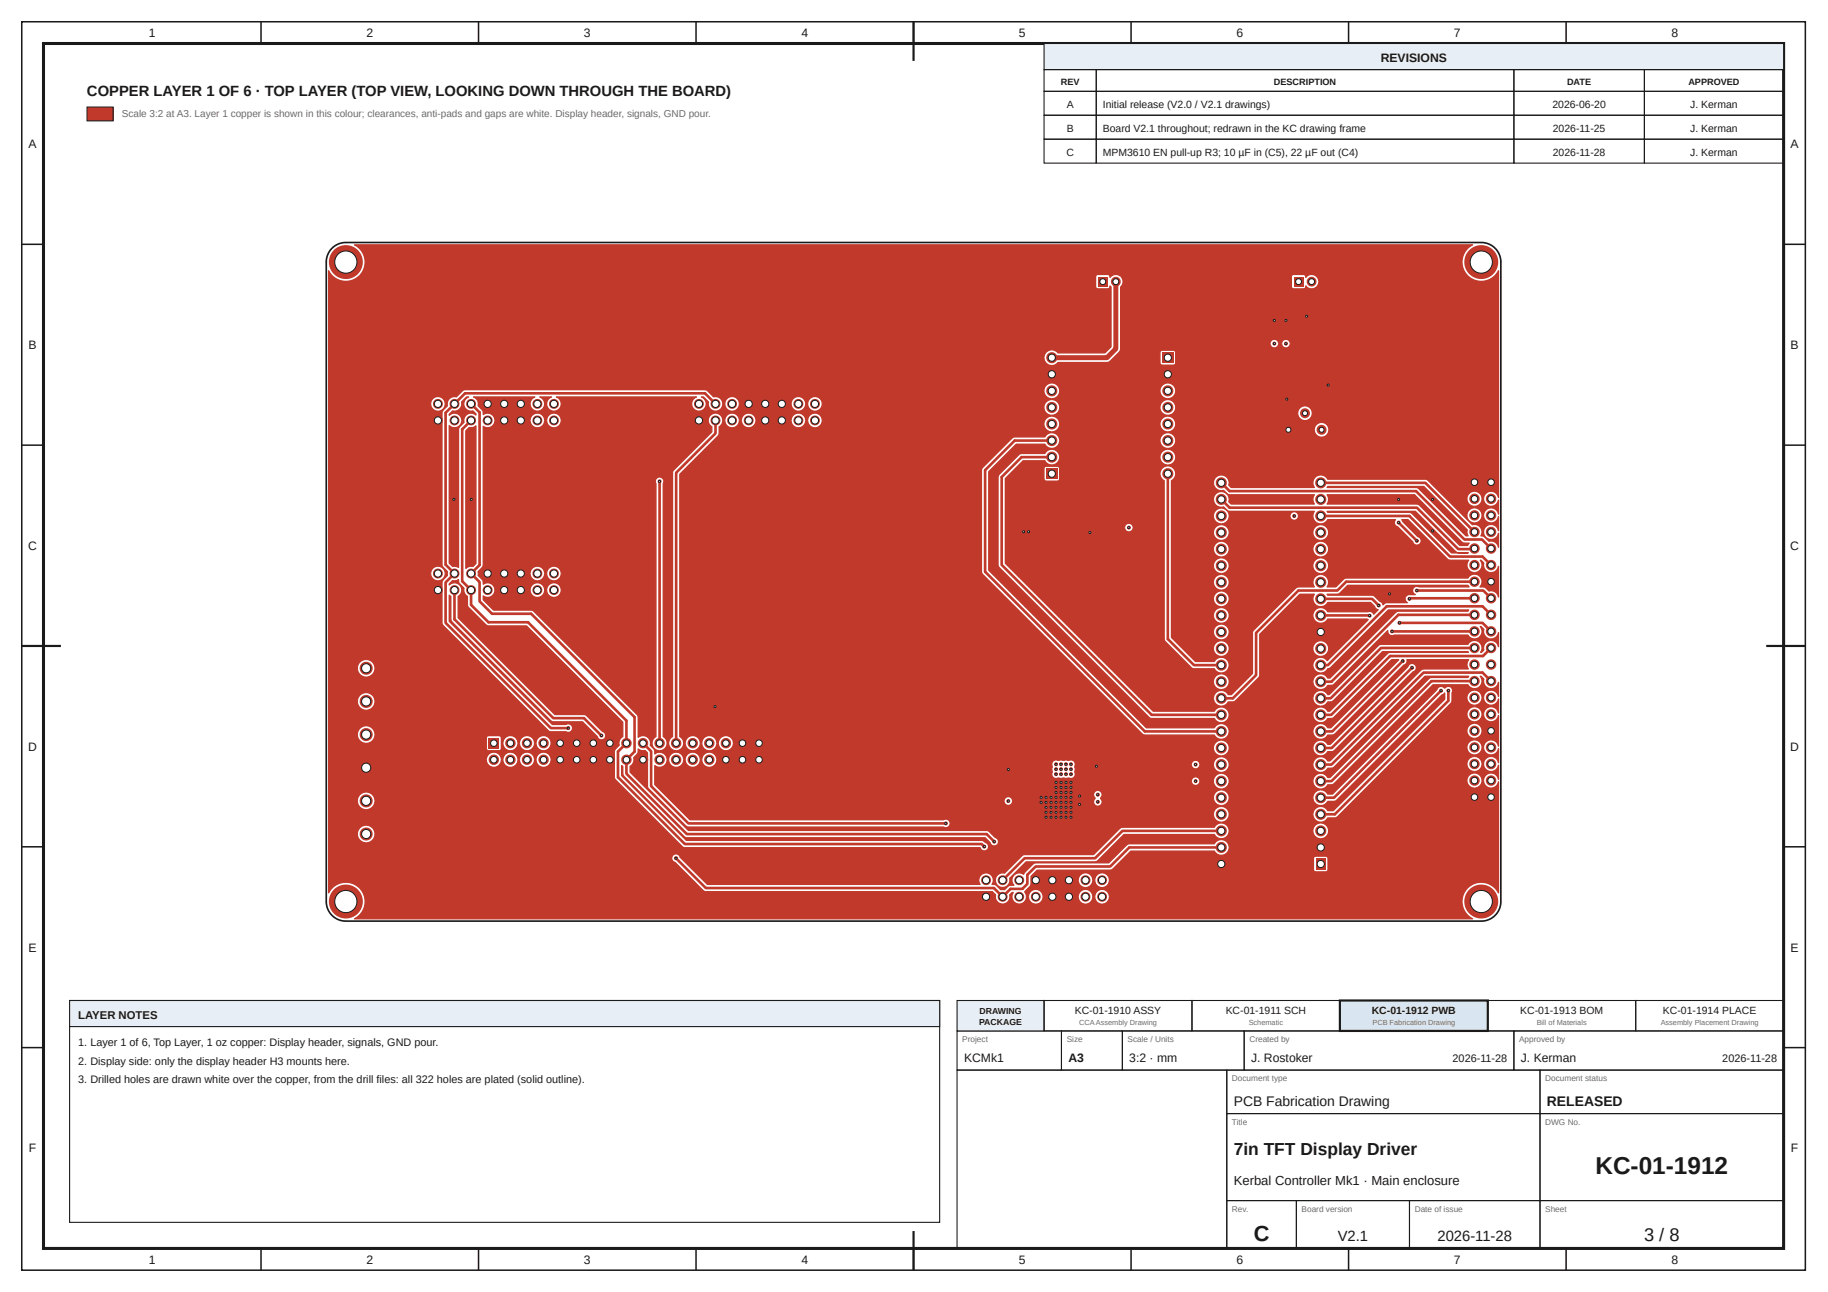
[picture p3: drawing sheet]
<svg xmlns="http://www.w3.org/2000/svg" width="420mm" height="297mm" viewBox="0 0 420 297" stroke-linecap="round" stroke-linejoin="round" font-family="sans-serif">
<defs><g id="words">
<text font-size="5.6" fill="#1a1a1a" x="366.7" y="270">KC-01-1912</text>
<text font-size="5" fill="#1a1a1a" x="288.2" y="285.2">C</text>
<text font-size="4.2" fill="#1a1a1a" x="377.9" y="285.2">3 / 8</text>
<text font-size="4" fill="#1a1a1a" x="283.6" y="265.5">7in TFT Display Driver</text>
<g font-size="3.4" fill="#1a1a1a">
<text x="20" y="22">COPPER LAYER 1 OF 6 · TOP LAYER (TOP VIEW, LOOKING DOWN THROUGH THE BOARD)</text>
<text x="307.5" y="285.2">V2.1</text>
<text x="330.4" y="285.2">2026-11-28</text>
</g>
<g font-size="3.2" fill="#1a1a1a">
<text x="283.6" y="254.2">PCB Fabrication Drawing</text>
<text x="355.6" y="254.2">RELEASED</text>
</g>
<text font-size="3" fill="#1a1a1a" x="283.6" y="272.5">Kerbal Controller Mk1 · Main enclosure</text>
<g font-size="2.8" fill="#1a1a1a">
<text x="34.2" y="8.6">1</text>
<text x="84.2" y="8.6">2</text>
<text x="134.2" y="8.6">3</text>
<text x="184.2" y="8.6">4</text>
<text x="234.2" y="8.6">5</text>
<text x="284.2" y="8.6">6</text>
<text x="334.2" y="8.6">7</text>
<text x="384.2" y="8.6">8</text>
<text x="317.4" y="14.3">REVISIONS</text>
<text x="6.6" y="34.1">A</text>
<text x="411.6" y="34.1">A</text>
<text x="6.6" y="80.2">B</text>
<text x="411.6" y="80.2">B</text>
<text x="6.5" y="126.4">C</text>
<text x="411.5" y="126.4">C</text>
<text x="6.5" y="172.6">D</text>
<text x="411.5" y="172.6">D</text>
<text x="6.6" y="218.7">E</text>
<text x="411.6" y="218.7">E</text>
<text x="221.6" y="244.2">KCMk1</text>
<text x="245.6" y="244.2">A3</text>
<text x="259.6" y="244.2">3:2 · mm</text>
<text x="287.6" y="244.2">J. Rostoker</text>
<text x="349.6" y="244.2">J. Kerman</text>
<text x="6.6" y="264.9">F</text>
<text x="411.6" y="264.9">F</text>
<text x="34.2" y="290.6">1</text>
<text x="84.2" y="290.6">2</text>
<text x="134.2" y="290.6">3</text>
<text x="184.2" y="290.6">4</text>
<text x="234.2" y="290.6">5</text>
<text x="284.2" y="290.6">6</text>
<text x="334.2" y="290.6">7</text>
<text x="384.2" y="290.6">8</text>
</g>
<text font-size="2.6" fill="#1a1a1a" x="18" y="234.2">LAYER NOTES</text>
<g font-size="2.5" fill="#1a1a1a">
<text x="18" y="240.5">1. Layer 1 of 6, Top Layer, 1 oz copper: Display header, signals, GND pour.</text>
<text x="18" y="244.7">2. Display side: only the display header H3 mounts here.</text>
<text x="333.9" y="244.2">2026-11-28</text>
<text x="395.9" y="244.2">2026-11-28</text>
<text x="18" y="248.9">3. Drilled holes are drawn white over the copper, from the drill files: all 322 holes are plated (solid outline).</text>
</g>
<g font-size="2.4" fill="#1a1a1a">
<text x="245.2" y="24.9">A</text>
<text x="253.5" y="24.9">Initial release (V2.0 / V2.1 drawings)</text>
<text x="356.9" y="24.9">2026-06-20</text>
<text x="388.5" y="24.9">J. Kerman</text>
<text x="245.1" y="35.9">C</text>
<text x="245.2" y="30.4">B</text>
<text x="253.5" y="30.4">Board V2.1 throughout; redrawn in the KC drawing frame</text>
<text x="253.5" y="35.9">MPM3610 EN pull-up R3; 10 µF in (C5), 22 µF out (C4)</text>
<text x="357" y="30.4">2026-11-25</text>
<text x="357" y="35.9">2026-11-28</text>
<text x="388.5" y="30.4">J. Kerman</text>
<text x="388.5" y="35.9">J. Kerman</text>
<text x="247.1" y="233">KC-01-1910 ASSY</text>
<text x="281.8" y="233">KC-01-1911 SCH</text>
<text x="315.3" y="233">KC-01-1912 PWB</text>
<text x="349.5" y="233">KC-01-1913 BOM</text>
<text x="382.3" y="233">KC-01-1914 PLACE</text>
</g>
<text font-size="2.3" fill="#6b6b6b" x="28" y="27">Scale 3:2 at A3. Layer 1 copper is shown in this colour; clearances, anti-pads and gaps are white. Display header, signals, GND pour.</text>
<g font-size="2.1" fill="#1a1a1a">
<text x="243.8" y="19.6">REV</text>
<text x="292.8" y="19.6">DESCRIPTION</text>
<text x="360.2" y="19.6">DATE</text>
<text x="388.1" y="19.6">APPROVED</text>
</g>
<g font-size="2" fill="#1a1a1a">
<text x="225.2" y="233">DRAWING</text>
<text x="225.1" y="235.6">PACKAGE</text>
</g>
<g font-size="1.9" fill="#6b6b6b">
<text x="221.2" y="239.6">Project</text>
<text x="245.2" y="239.6">Size</text>
<text x="259.2" y="239.6">Scale / Units</text>
<text x="287.2" y="239.6">Created by</text>
<text x="349.2" y="239.6">Approved by</text>
<text x="283.2" y="248.6">Document type</text>
<text x="355.2" y="248.6">Document status</text>
<text x="283.2" y="258.6">Title</text>
<text x="355.2" y="258.6">DWG No.</text>
<text x="283.2" y="278.6">Rev.</text>
<text x="299.2" y="278.6">Board version</text>
<text x="325.2" y="278.6">Date of issue</text>
<text x="355.2" y="278.6">Sheet</text>
</g>
<g font-size="1.7" fill="#6b6b6b">
<text x="248" y="235.7">CCAAssembly Drawing</text>
<text x="287" y="235.7">Schematic</text>
<text x="315.5" y="235.7">PCB Fabrication Drawing</text>
<text x="353.2" y="235.7">Bill of Materials</text>
<text x="381.7" y="235.7">Assembly Placement Drawing</text>
</g>
</g></defs>
<g fill="none" stroke="#1a1a1a" stroke-width=".35">
<path d="M5 5h410v287h-410zM60 5v5M110 5v5M160 5v5M210 5v5M260 5v5M310 5v5M360 5v5M5 56.2h5M410 56.2h5M5 102.3h5M410 102.3h5"/>
<path d="M5 148.5h5M410 148.5h5M5 194.7h5M410 194.7h5M5 240.8h5M410 240.8h5M60 287v5M110 287v5M160 287v5M210 287v5M260 287v5M310 287v5"/>
<path d="M360 287v5"/>
</g>
<path d="M10 10h400v277h-400z" fill="none" stroke="#1a1a1a" stroke-width=".7" stroke-linecap="butt"/>
<path d="M210 5v9M5 148.5h9M406 148.5h9M210 283v9" fill="none" stroke="#1a1a1a" stroke-width=".5"/>
<path d="M240 10h170v6h-170z" fill="#e8eef5"/>
<g fill="none" stroke="#1a1a1a" stroke-width=".25">
<path d="M240 10h170v6h-170zM240 16h12v5h-12zM252 16h96v5h-96zM348 16h30v5h-30zM378 16h32v5h-32zM240 21h12v5.5h-12zM240 26.5h12v5.5h-12zM240 32h12v5.5h-12zM252 21h96v5.5h-96zM252 26.5h96v5.5h-96zM252 32h96v5.5h-96zM348 21h30v5.5h-30z"/>
<path d="M348 26.5h30v5.5h-30zM348 32h30v5.5h-30zM378 21h32v5.5h-32zM378 26.5h32v5.5h-32zM378 32h32v5.5h-32zM220 237h24v9h-24zM244 237h14v9h-14zM258 237h28v9h-28zM286 237h62v9h-62zM348 237h62v9h-62zM220 246h62v41h-62zM282 246h72v10h-72z"/>
<path d="M282 256h72v20h-72zM354 246h56v10h-56zM354 256h56v20h-56zM282 276h16v11h-16zM298 276h26v11h-26zM324 276h30v11h-30zM354 276h56v11h-56z"/>
</g>
<path d="M220 230h20v7h-20z" fill="#e8eef5"/>
<path d="M220 230h20v7h-20zM240 230h34v7h-34zM274 230h34v7h-34z" fill="none" stroke="#1a1a1a" stroke-width=".25"/>
<path d="M308 230h34v7h-34z" fill="#d9e6f2"/>
<path d="M308 230h34v7h-34z" fill="none" stroke="#1a1a1a" stroke-width=".5"/>
<path d="M342 230h34v7h-34zM376 230h34v7h-34z" fill="none" stroke="#1a1a1a" stroke-width=".25"/>
<path d="M20 24.6h6v3.2h-6z" fill="#c0392b"/>
<path d="M20 24.6h6v3.2h-6z" fill="none" stroke="#1a1a1a" stroke-width=".23"/>
<g fill="#c0392b">
<path d="M75.5 62.2a4.4 4.4 0 0 0 7.1 1.2 4.4 4.4 0 0 0-1.1-7.1h257l-.4 .2a4.4 4.4 0 0 0-.6 7.1 4.4 4.4 0 0 0 7-1.4v52.2l-.1-.3a1.74 1.74 0 0 0-2.8-.8 1.74 1.74 0 0 0 .3 2.9 1.74 1.74 0 0 0 2.6-1.2v3.2l-.1-.3a1.74 1.74 0 0 0-2.8-.7 1.74 1.74 0 0 0 .3 2.8 1.74 1.74 0 0 0 2.6-1.2v3.2l-.1-.3a1.74 1.74 0 0 0-2.8-.7 1.74 1.74 0 0 0 .3 2.8 1.74 1.74 0 0 0 2.6-1.2v3.2l-.1-.3a1.74 1.74 0 0 0-2.1-1.1l-1.2-1.1-.7-.1 .2-.3a1.74 1.74 0 0 0-.4-1.8 1.74 1.74 0 0 0-1.7-.5l-2.3-2.3h1a1.74 1.74 0 0 0 2.4 1.8 1.74 1.74 0 0 0 .5-2.9 1.74 1.74 0 0 0-2.8 .8l-.1 .3h-1l-3.9-3.8h4.9a1.74 1.74 0 0 0 2.4 1.8 1.74 1.74 0 0 0 .5-2.9 1.74 1.74 0 0 0-2.8 .8l-.1 .3h-4.9l-4.4-4.3h-22.7l-.2-.3a1.81 1.81 0 0 0-2.5-.4 1.81 1.81 0 0 0-.4 2.6h-19.1l-.5-.6a1.81 1.81 0 0 0-1.6-2.3 1.81 1.81 0 0 0-2 2 1.81 1.81 0 0 0 2.4 1.5l.9 .9 .4 .1h19.5l-.3 .9 .1 .7 .2 .6h-19.1l-.5-.6a1.81 1.81 0 0 0-1.6-2.3 1.81 1.81 0 0 0-2 2 1.81 1.81 0 0 0 2.4 1.5l.9 .9 .4 .2h19.5l-.1 .2a1.81 1.81 0 0 0 .8 2.4 1.81 1.81 0 0 0 2.4-.7h15.6l-.2 .1a1 1 0 0 0 .7 1.5l3.5 3.7a.99 .99 0 0 0 1.7 .1 .99 .99 0 0 0-.6-1.5l-3.4-3.5-.3-.4h1.4l9.3 9.2 4.7 .1a1.74 1.74 0 0 0 .1 2.4 1.74 1.74 0 0 0 2.4 0 1.74 1.74 0 0 0 .2-2.4l.8 .6a1.74 1.74 0 0 0 1.3 2.2 1.74 1.74 0 0 0 2.1-1.4v7l-.1-.3a1.74 1.74 0 0 0-2.1-1l-.9-.9-1.2-.1 .2-.2a1.74 1.74 0 0 0-.6-2.5 1.74 1.74 0 0 0-2.4 .7h-28l-.5 .2-1.8 1.8h-2a1.81 1.81 0 0 0-1.5-2.9 1.81 1.81 0 0 0-1.5 2.9l-4.1 .1-9.9 9.9-.2 .6v9.3l-4.8 4.9h-.8l-.1-.3a1.81 1.81 0 0 0-2.8-.1 1.81 1.81 0 0 0 .3 2.7 1.81 1.81 0 0 0 2.6-.6l1.3-.1 .4-.2 5.5-5.5 .1-6.5h12.2a1.81 1.81 0 0 0 2.6 1.6 1.81 1.81 0 0 0 .3-3.1 1.81 1.81 0 0 0-2.9 1.2v.3h-12.2v-3.3l9.2-9.2h3.3l-.1 .3a1.81 1.81 0 0 0 .8 2.4 1.81 1.81 0 0 0 2.4-.8h9.9l1.1 1.3 .6 .4-1 1-.5-.5-.4-.2-9.7 .1a1.81 1.81 0 0 0-2.7-.5 1.81 1.81 0 0 0 0 2.8 1.81 1.81 0 0 0 2.7-.6h9l.3 .2-9.4 9.4a1.83 1.83 0 0 0-2.8-.2 1.83 1.83 0 0 0 .3 2.7 1.83 1.83 0 0 0 2.7-.7l.5-.2 13.3-13.3h18.5l-.2 .3-16.4 .1-15.3 15.3h-.5l-.2-.3a1.81 1.81 0 0 0-2.7-.1 1.81 1.81 0 0 0 .2 2.7 1.81 1.81 0 0 0 2.7-.6 1.55 1.55 0 0 0 1.5-.3l12.3-12.3v.2a.99 .99 0 0 0 1.5 .8h16.9l.2 .3a1.74 1.74 0 0 0 2.5 .2 1.74 1.74 0 0 0 .2-2.5l.8 .7a1.74 1.74 0 0 0 1.3 2.1 1.74 1.74 0 0 0 2.1-1.4v3.3l-.1-.3a1.74 1.74 0 0 0-2.2-1.1 1.74 1.74 0 0 0-1.1 2.1l-.6 .6h-.1a1.74 1.74 0 0 0-.5-2.5 1.74 1.74 0 0 0-2.5 .6h-20.2l-11.7 11.6h-.3a1.81 1.81 0 0 0-2.7-.6 1.81 1.81 0 0 0 0 2.8 1.81 1.81 0 0 0 2.7-.5l.9-.1 .4-.2 11.3-11.3h19.6l.1 .2h-18.2l-13.6 13.5h-.5l-.2-.3a1.81 1.81 0 0 0-2.7-.1 1.81 1.81 0 0 0 .2 2.7 1.81 1.81 0 0 0 2.7-.6 1.51 1.51 0 0 0 1.4-.3l13.3-13.2h1.6l-15.6 15.6h-.7l-.2-.3a1.81 1.81 0 0 0-2.7-.1 1.81 1.81 0 0 0 .2 2.7 1.81 1.81 0 0 0 2.7-.6h1.3l.4-.3 15.8-15.8 .4-.2 .3-.6v-.4h14.2l-.4 1 .3 1.1-10.7 .1-21.1 21h-.5l-.2-.2a1.81 1.81 0 0 0-2.7-.2 1.81 1.81 0 0 0 .2 2.7 1.81 1.81 0 0 0 2.7-.6 1.56 1.56 0 0 0 1.5-.2l20.9-20.9h10l-.2 .2-8.8 .2-22.9 22.8h-.5a1.81 1.81 0 0 0-2.7-.5 1.81 1.81 0 0 0 0 2.8 1.81 1.81 0 0 0 2.7-.6 1.55 1.55 0 0 0 1.5-.2l22.7-22.8h8a1.74 1.74 0 0 0 2.5 .6 1.74 1.74 0 0 0 .4-2.5l.8 .6a1.74 1.74 0 0 0 1.3 2.2 1.74 1.74 0 0 0 2.1-1.4v3.2l-.1-.3a1.74 1.74 0 0 0-2.8-.7 1.74 1.74 0 0 0 .3 2.8 1.74 1.74 0 0 0 2.6-1.2v3.2l-.1-.3a1.74 1.74 0 0 0-2.8-.7 1.74 1.74 0 0 0 .3 2.8 1.74 1.74 0 0 0 2.6-1.2v7l-.1-.3a1.74 1.74 0 0 0-2.8-.7 1.74 1.74 0 0 0 .3 2.8 1.74 1.74 0 0 0 2.6-1.2v3.2l-.1-.3a1.74 1.74 0 0 0-2.8-.7 1.74 1.74 0 0 0 .3 2.8 1.74 1.74 0 0 0 2.6-1.2v3.2l-.1-.3a1.74 1.74 0 0 0-2.8-.7 1.74 1.74 0 0 0 .3 2.9 1.74 1.74 0 0 0 2.6-1.3v25.6l-.3-.5a4.4 4.4 0 0 0-7-.5 4.4 4.4 0 0 0 1.3 6.9h-257l.4-.2a4.4 4.4 0 0 0 .6-7.1 4.4 4.4 0 0 0-7 1.4v-8.1h78.9l.4 .9 .4 .2 6.5 6.4 .5 .3h65.9l.8 .7a1.68 1.68 0 0 0 1.6 2.1 1.68 1.68 0 0 0 1.6-2.1l.5-.5h.3a1.68 1.68 0 0 0 .9 2.6 1.68 1.68 0 0 0 2.2-1.6h.4v.3a1.68 1.68 0 0 0 1.8 1.3 1.68 1.68 0 0 0 1.6-1.6h8l.1 .3a1.68 1.68 0 0 0 1.8 1.3 1.68 1.68 0 0 0 1.5-1.6h.5v.3a1.68 1.68 0 0 0 2.6 1 1.68 1.68 0 0 0-.2-2.8 1.68 1.68 0 0 0-2.4 1.5h-.5v-.4a1.68 1.68 0 0 0-1.8-1.3 1.68 1.68 0 0 0-1.6 1.7h-8l-.1-.4a1.68 1.68 0 0 0-1.8-1.3 1.68 1.68 0 0 0-1.5 1.7h-.4l-.1-.7-.4-.5 1.4-1.4 .1-1.3h10.8a1.68 1.68 0 0 0 1.7 1.7 1.68 1.68 0 0 0 1.7-1.7h.5v.4a1.68 1.68 0 0 0 2.6 1 1.68 1.68 0 0 0-.2-2.9 1.68 1.68 0 0 0-2.4 1.5h-.5v-.3a1.68 1.68 0 0 0-1.8-1.3 1.68 1.68 0 0 0-1.6 1.6h-10.8v-.9l1.4-1.4h17l2.8-2.7h43.7v2.6l.2 .4 2.6 .1 .6-.3v-2.9l-.6-.4h-2.4l-.4 .5h-43.7l1.7-1.6h19.2a1.81 1.81 0 0 0 2.8 .5 1.81 1.81 0 0 0 0-2.8 1.81 1.81 0 0 0-2.8 .6h-19.7l-4.5 4.4h-16.8l-.6 .2-1.9 1.9-.3 .5-.2-.1a1.68 1.68 0 0 0-2.2 .4 1.68 1.68 0 0 0 .2 2.2 1.47 1.47 0 0 0-1.4 .2l-.8 .8h-.9l-1.1-1.1-.9-.1 .3-.9h.5a1.68 1.68 0 0 0 1.9 1.6 1.68 1.68 0 0 0 1.4-2.1l3.8-3.8h16l6.5-6.3h20.7l.2 .3a1.81 1.81 0 0 0 2 .6 1.81 1.81 0 0 0 1.3-1.7h19.2v.3a1.81 1.81 0 0 0 2.9 1.2 1.81 1.81 0 0 0-.3-3.1 1.81 1.81 0 0 0-2.6 1.6h-19.2l-.1-.3a1.81 1.81 0 0 0-1.5-1.5 1.81 1.81 0 0 0-1.9 1h-21.3l-6.4 6.2-16.1 .1-4.4 4.2a1.68 1.68 0 0 0-2.1 1.7h-.5v-.3a1.68 1.68 0 0 0-2.2-1.3 1.68 1.68 0 0 0-.8 2.5h-62.7l-6.2-6.2a.99 .99 0 0 0-1.1-.8 .99 .99 0 0 0-.9 .9h-78.9v-5.6h6.6v.3a2.04 2.04 0 0 0 3.1 1.6 2.04 2.04 0 0 0 0-3.5 2.04 2.04 0 0 0-3.1 1.6h-6.6v-7.7h6.6v.4a2.04 2.04 0 0 0 3.1 1.5 2.04 2.04 0 0 0 0-3.4 2.04 2.04 0 0 0-3.1 1.5h-6.6v-9.2h36.3v.3a1.74 1.74 0 0 0 1.9 1.4 1.74 1.74 0 0 0 1.6-1.7h.3v.3a1.74 1.74 0 0 0 1.9 1.4 1.74 1.74 0 0 0 1.6-1.7h.3v.3a1.74 1.74 0 0 0 1.9 1.4 1.74 1.74 0 0 0 1.6-1.7h.3v.3a1.74 1.74 0 0 0 2.8 1 1.74 1.74 0 0 0-.3-2.9 1.74 1.74 0 0 0-2.5 1.6h-.3l-.1-.4a1.74 1.74 0 0 0-1.8-1.4 1.74 1.74 0 0 0-1.6 1.8h-.3l-.1-.4a1.74 1.74 0 0 0-1.8-1.4 1.74 1.74 0 0 0-1.6 1.8h-.3l-.1-.4a1.74 1.74 0 0 0-1.8-1.4 1.74 1.74 0 0 0-1.6 1.8h-36.3v-6h6.6v.3a2.04 2.04 0 0 0 1.8 1.9 2.04 2.04 0 0 0 2.1-1.3h25.8v2.6l.5 .4h2.6l.3-.4 .1-1.4h.3v.4a1.74 1.74 0 0 0 1.9 1.4 1.74 1.74 0 0 0 1.6-1.8h.3v.4a1.74 1.74 0 0 0 1.9 1.4 1.74 1.74 0 0 0 1.6-1.8h.3v.4a1.74 1.74 0 0 0 2.8 1 1.74 1.74 0 0 0-.3-2.9 1.74 1.74 0 0 0-2.5 1.5h-.3l-.1-.3a1.74 1.74 0 0 0-1.8-1.4 1.74 1.74 0 0 0-1.6 1.7h-.3l-.1-.3a1.74 1.74 0 0 0-1.8-1.4 1.74 1.74 0 0 0-1.6 1.7h-.3l-.1-1.3-.5-.4h-2.5l-.4 .5h-25.8a2.04 2.04 0 0 0-1.4-2.7 2.04 2.04 0 0 0-2.5 1.8h-6.6v-7.6h6.6v.3a2.04 2.04 0 0 0 3.1 1.6 2.04 2.04 0 0 0 0-3.5 2.04 2.04 0 0 0-3.1 1.6h-6.6v-7.6h6.6v.3a2.04 2.04 0 0 0 3.1 1.6 2.04 2.04 0 0 0 0-3.5 2.04 2.04 0 0 0-3.1 1.6h-6.6v-10.3h26.1l.2 .6 24.2 24.2 .6 .2 3.7 .1a.99 .99 0 0 0 1.3-1 .99 .99 0 0 0-1.5-.8h-3.1l-23.7-23.7v-6l.3 .3v5.3l.3 .6 22.7 22.7 .6 .2h6.7l3.5 3.6a.99 .99 0 0 0 1.6 .2 .99 .99 0 0 0-.5-1.6l-4-3.8h-7l-22.2-22.3v-4.9l.3-.2a1.68 1.68 0 0 0 .1-2.4 1.68 1.68 0 0 0-2.4 0v-.3l.7-.7h.9l.5-.3 .1 .8 1.2 1.2v1l.3 .5 .4 .4 .2 2.4 4.3 4.3 9.1 .1 22.2 22.1v3.3a1.74 1.74 0 0 0-.9 2l-1 1.1-.1 .4 .1 6.3 15.9 15.7 68.1 .1 .1 .2a.99 .99 0 0 0 1.6 .1 .99 .99 0 0 0-.5-1.5l-.8-.5h-67.9l-14.9-14.9v-2.3l.3 .2v1.7l.2 .6 14.3 14.1h68.8l1.1 1.1a.99 .99 0 0 0 1.6 .5 .99 .99 0 0 0-.4-1.7l-1.4-1.3-.6-.3h-68.6l-13.4-13.4v-1.3l.8-.9 .1-1.1 .9-1 .1-1 .8 .3h.8l.5 .6 .1 8 9.1 9h58.9a.99 .99 0 0 0 1.5-.8 .99 .99 0 0 0-1.5-.9h-58.3l-1.3-1.2h121.6l.1 .3a1.81 1.81 0 0 0 2.8 1.2 1.81 1.81 0 0 0-.2-3.1 1.81 1.81 0 0 0-2.7 1.6h-121.6l-3-3.1h76.5v.3a.99 .99 0 0 0 1.6 .5 .99 .99 0 0 0-.2-1.6 .99 .99 0 0 0-1.4 .8h-76.5l-1.4-1.4h98.5l.4 .8-.2 .2a.99 .99 0 0 0 .1 1.4 .99 .99 0 0 0 1.5-.2 .99 .99 0 0 0-.3-1.4l.2-.1h25.8a1.81 1.81 0 0 0 1.8 1.8 1.81 1.81 0 0 0 1.9-1.8h19.2v.3a1.81 1.81 0 0 0 1.5 1.5 1.81 1.81 0 0 0 1.9-1h1.4l.6-.2 24.3-24.2 .6-.5v1.4l-25.6 25.7h-1.3a1.81 1.81 0 0 0-2.7-.6 1.81 1.81 0 0 0 0 2.8 1.81 1.81 0 0 0 2.7-.6h1.6l.6-.2 8.5-8.5h21.3a1.74 1.74 0 0 0 2.4 1.8 1.74 1.74 0 0 0 .5-2.9 1.74 1.74 0 0 0-2.8 .8l-.1 .3h-21.3l3.8-3.8h17.5a1.74 1.74 0 0 0 2.4 1.7 1.74 1.74 0 0 0 .5-2.9 1.74 1.74 0 0 0-2.8 .9l-.1 .3h-17.5l3.9-3.8h13.6a1.74 1.74 0 0 0 2.4 1.7 1.74 1.74 0 0 0 .5-2.9 1.74 1.74 0 0 0-2.8 .8l-.1 .4h-13.6l3.8-3.9h9.8a1.74 1.74 0 0 0 2.4 1.8 1.74 1.74 0 0 0 .5-2.9 1.74 1.74 0 0 0-2.8 .8l-.1 .3h-9.8l3.8-3.8h6a1.74 1.74 0 0 0 2.4 1.8 1.74 1.74 0 0 0 .5-2.9 1.74 1.74 0 0 0-2.8 .8l-.1 .3h-6l2.5-2.5 .1-1.3h3.4a1.74 1.74 0 0 0 2.4 1.8 1.74 1.74 0 0 0 .5-2.9 1.74 1.74 0 0 0-2.8 .8l-.1 .3h-3.4l.1-1.1a.99 .99 0 0 0-.5-1.2 .99 .99 0 0 0-1.3 .3 .99 .99 0 0 0-1-.4 .99 .99 0 0 0-.8 .8l-24 23.9h-1.1a1.81 1.81 0 0 0-2-.9 1.81 1.81 0 0 0-1.4 1.8h-19.2l-.1-.3a1.81 1.81 0 0 0-1.9-1.5 1.81 1.81 0 0 0-1.7 1.8h-25.8a.99 .99 0 0 0-.4-1.7 .99 .99 0 0 0-1.3 1h-98.5l-2.4-2.3v-.8h123.3a.99 .99 0 0 0 1 1 .99 .99 0 0 0 1-1h3.1l.1 .3a1.81 1.81 0 0 0 2.8 1.1 1.81 1.81 0 0 0-.2-3 1.81 1.81 0 0 0-2.7 1.6h-3.1v-.3a.99 .99 0 0 0-1.1-.7 .99 .99 0 0 0-.9 1h-123.3v-3.6a1.74 1.74 0 0 0 1.9 .2 1.74 1.74 0 0 0 1-1.5h.3v.3a1.74 1.74 0 0 0 1.9 1.4 1.74 1.74 0 0 0 1.6-1.7h.3v.3a1.74 1.74 0 0 0 1.9 1.4 1.74 1.74 0 0 0 1.6-1.7h.3v.3a1.73 1.73 0 0 0 1.4 1.4 1.73 1.73 0 0 0 1.8-.8h77.3v.2a.64 .64 0 0 1 0 .9l.1 .7-.1 .2a.99 .99 0 0 0 .3 1.2 .99 .99 0 0 0 1.2 0l.5 .2 .7-.2 .7 .2 .4-.2a.99 .99 0 0 0 1.3-.1 .99 .99 0 0 0 .1-1.3l.2-.4-.2-.7 .2-.5h26.6l.1 .2a.99 .99 0 0 0 1.1 .8 .99 .99 0 0 0 .8-1h3.1l.1 .3a1.81 1.81 0 0 0 2.8 1.1 1.81 1.81 0 0 0-.2-3.1 1.81 1.81 0 0 0-2.7 1.7h-3.1v-.3a.99 .99 0 0 0-1.1-.7 .99 .99 0 0 0-.9 1h-26.6v-.2a1 1 0 0 0-1.6-.7l-.4-.2-.7 .2-.7-.2-.5 .2a.99 .99 0 0 0-1.5 .7h-77.3a1.74 1.74 0 0 0-1-2.6 1.74 1.74 0 0 0-2.2 1.7h-.3l-.1-.4a1.74 1.74 0 0 0-1.8-1.4 1.74 1.74 0 0 0-1.6 1.8h-.3l-.1-.4a1.74 1.74 0 0 0-1.8-1.4 1.74 1.74 0 0 0-1.6 1.8h-.3l-.1-.3a1.74 1.74 0 0 0-2.8-1.1l-.1-1-.9-1v-.5h.4a1.74 1.74 0 0 0 1.7 1.8 1.74 1.74 0 0 0 1.8-1.8h.3v.3a1.74 1.74 0 0 0 1.9 1.5 1.74 1.74 0 0 0 1.6-1.8h.3v.4a1.74 1.74 0 0 0 1.9 1.4 1.74 1.74 0 0 0 1.6-1.8h.3v.4a1.74 1.74 0 0 0 1.9 1.4 1.74 1.74 0 0 0 1.6-1.8h.3l.1 .4a1.73 1.73 0 0 0 1.2 1.3 1.73 1.73 0 0 0 1.8-.5h110.7l.1 .3a1.81 1.81 0 0 0 1.9 1.5 1.81 1.81 0 0 0 1.7-1.8h19.2v.3a1.81 1.81 0 0 0 1.5 1.4 1.81 1.81 0 0 0 1.9-.9 1.61 1.61 0 0 0 1.5-.3l18.3-18.1a.99 .99 0 0 0 .2-1.7 .99 .99 0 0 0-1.6 .6l-17.8 17.8h-.6a1.81 1.81 0 0 0-2-.9 1.81 1.81 0 0 0-1.4 1.8h-19.2l-.1-.4a1.81 1.81 0 0 0-1.9-1.5 1.81 1.81 0 0 0-1.7 1.9h-110.7l.1-.2a1.74 1.74 0 0 0-1-2.6 1.74 1.74 0 0 0-2.2 1.6h-.3v-.3a1.74 1.74 0 0 0-1.9-1.4 1.74 1.74 0 0 0-1.6 1.7h-.3l-.1-.3a1.74 1.74 0 0 0-1.8-1.4 1.74 1.74 0 0 0-1.6 1.7h-.3l-.3-.8-.6-.7v-60.3l.9-.9h68.4v23.3l.3 .6 36.8 36.9 16.4 .1a1.81 1.81 0 0 0 2.8 .5 1.81 1.81 0 0 0 0-2.8 1.81 1.81 0 0 0-2.8 .6h-15.6l-36.2-36.2v-21.4h2.1v20.2l.3 .5 34.6 34.7 14.8 .1 .2 .2a1.81 1.81 0 0 0 2.7 .2 1.81 1.81 0 0 0-.2-2.7 1.81 1.81 0 0 0-2.7 .6h-14l-6.8-6.8h20.6l.1 .3a1.81 1.81 0 0 0 2.8 1.2 1.81 1.81 0 0 0-.2-3.1 1.81 1.81 0 0 0-2.7 1.6h-20.6l-27.2-27.2v-8.2h27.4a.99 .99 0 0 0 1.4 .9 .99 .99 0 0 0 .2-1.7 .99 .99 0 0 0-1.6 .5v.3h-27.4v-11.2h8.9l.3 .5h2.8l.5-.4v-1.3h23l.3 1 .7 .6v36.6l6.4 6.5 5.1 .1a1.81 1.81 0 0 0 2.8 .6 1.81 1.81 0 0 0 0-2.8 1.81 1.81 0 0 0-2.8 .6h-4.3l-3-3h7.1l.1 .3a1.81 1.81 0 0 0 2.8 1.2 1.81 1.81 0 0 0-.2-3.1 1.81 1.81 0 0 0-2.7 1.6h-7.1l-2.5-2.6v-1.2h9.6a1.81 1.81 0 0 0 2.7 1.6 1.81 1.81 0 0 0 .2-3.1 1.81 1.81 0 0 0-2.8 1.2l-.1 .3h-9.6v-3.8h9.6a1.81 1.81 0 0 0 2.7 1.6 1.81 1.81 0 0 0 .2-3.1 1.81 1.81 0 0 0-2.8 1.2l-.1 .3h-9.6v-3.8h9.6a1.81 1.81 0 0 0 2.7 1.6 1.81 1.81 0 0 0 .2-3.1 1.81 1.81 0 0 0-2.8 1.1l-.1 .4h-9.6v-3.8h9.6a1.81 1.81 0 0 0 2.7 1.6 1.81 1.81 0 0 0 .2-3.1 1.81 1.81 0 0 0-2.8 1.1l-.1 .4h-9.6v-3.9h9.6a1.81 1.81 0 0 0 1.8 1.9 1.81 1.81 0 0 0 1.9-1.9h19.2v.4a1.81 1.81 0 0 0 2.9 1.1 1.81 1.81 0 0 0-.3-3.1 1.81 1.81 0 0 0-2.6 1.6h-19.2l-.1-.3a1.81 1.81 0 0 0-1.9-1.5 1.81 1.81 0 0 0-1.7 1.8h-9.6v-3.8h9.6l.1 .3a1.81 1.81 0 0 0 1.9 1.5 1.81 1.81 0 0 0 1.7-1.8h19.2v.3a1.81 1.81 0 0 0 2.9 1.2 1.81 1.81 0 0 0-.3-3.1 1.81 1.81 0 0 0-2.6 1.6h-19.2l-.1-.3a1.81 1.81 0 0 0-1.9-1.5 1.81 1.81 0 0 0-1.7 1.8h-9.6v-3.8h9.6l.1 .3a1.81 1.81 0 0 0 1.9 1.5 1.81 1.81 0 0 0 1.7-1.8h19.2v.3a1.81 1.81 0 0 0 2.9 1.2 1.81 1.81 0 0 0-.3-3.1 1.81 1.81 0 0 0-2.6 1.6h-19.2l-.1-.3a1.81 1.81 0 0 0-1.9-1.5 1.81 1.81 0 0 0-1.7 1.8h-9.6v-3.8h9.6l.1 .3a1.81 1.81 0 0 0 1.9 1.5 1.81 1.81 0 0 0 1.7-1.8h13.9v.3a.99 .99 0 0 0 1.6 .5 .99 .99 0 0 0-.2-1.7 .99 .99 0 0 0-1.4 .9h-13.9l-.1-.3a1.81 1.81 0 0 0-1.9-1.5 1.81 1.81 0 0 0-1.7 1.8h-9.6v-8.1a1.81 1.81 0 0 0 .1-3.2 1.81 1.81 0 0 0-2.8 1.6h-23v-1.2l-.2-.4-2.9-.1-.5 .4v2.5h-8.9l4.1-4.2h5a1.81 1.81 0 0 0 2 .9 1.81 1.81 0 0 0 1.4-1.7h23l.1 .3a1.81 1.81 0 0 0 2.8 1.1 1.81 1.81 0 0 0-.2-3 1.81 1.81 0 0 0-2.7 1.6h-23v-.3a1.81 1.81 0 0 0-1.5-1.5 1.81 1.81 0 0 0-1.9 .9l-5.8 .2-4.7 4.7-.3 .6h-2.1v-1.3l6.3-6.3h6.6a1.81 1.81 0 0 0 2 .9 1.81 1.81 0 0 0 1.4-1.7h23l.1 .3a1.81 1.81 0 0 0 2.8 1.1 1.81 1.81 0 0 0-.2-3 1.81 1.81 0 0 0-2.7 1.6h-23v-.3a1.81 1.81 0 0 0-1.5-1.5 1.81 1.81 0 0 0-1.9 .9l-7.4 .2-6.9 6.9-.3 .6h-68.4l7.9-7.9 .2-.6v-1.5l.7-.7 .1-.7h.5v.3a1.68 1.68 0 0 0 1.8 1.3 1.68 1.68 0 0 0 1.6-1.6h.4v.3a1.68 1.68 0 0 0 1.8 1.3 1.68 1.68 0 0 0 1.6-1.6h8l.1 .3a1.68 1.68 0 0 0 1.8 1.3 1.68 1.68 0 0 0 1.5-1.6h.5v.3a1.68 1.68 0 0 0 1.4 1.3 1.68 1.68 0 0 0 1.7-.8h51.2v.3a1.81 1.81 0 0 0 1.9 1.5 1.81 1.81 0 0 0 1.7-1.8h23l.1 .3a1.81 1.81 0 0 0 3 1h32.4v.3a1.68 1.68 0 0 0 2.7 1 1.68 1.68 0 0 0-.3-2.8 1.68 1.68 0 0 0-2.4 1.5h-32.4l.1-.2a1.81 1.81 0 0 0-.7-2.8 1.81 1.81 0 0 0-2.5 1.7h-23v-.3a1.81 1.81 0 0 0-2-1.5 1.81 1.81 0 0 0-1.6 1.8h-51.2l.1-.2a1.68 1.68 0 0 0-1.3-2.3 1.68 1.68 0 0 0-1.9 1.7h-.5v-.4a1.68 1.68 0 0 0-1.8-1.3 1.68 1.68 0 0 0-1.6 1.7h-8l-.1-.4a1.68 1.68 0 0 0-1.8-1.3 1.68 1.68 0 0 0-1.5 1.7h-.4l-.1-.4a1.68 1.68 0 0 0-1.8-1.3 1.68 1.68 0 0 0-1.5 1.7h-.5v-.2a1.68 1.68 0 0 0-2.5-1.3 1.68 1.68 0 0 0 0 2.9v1.2l-9 9.2v60.8l-.7 .7-.2 .8h-.3l-.3-.8-.6-.7v-58.1a.99 .99 0 0 0-.9-1.5 .99 .99 0 0 0-.8 1.5v58.1l-.7 .7-.2 .8h-.4a1.73 1.73 0 0 0-1-1.5 1.73 1.73 0 0 0-1.8 .2v-4.6l-.2-.6-23.8-23.8-.6-.2h-8.7l-2.3-2.4v-.9l.2 .2a1.68 1.68 0 0 0 2.5-1.5h8l.1 .3a1.68 1.68 0 0 0 1.8 1.3 1.68 1.68 0 0 0 1.5-1.6h.5v.3a1.68 1.68 0 0 0 2.6 1 1.68 1.68 0 0 0-.2-2.8 1.68 1.68 0 0 0-2.4 1.5h-.5v-.4a1.68 1.68 0 0 0-1.8-1.3 1.68 1.68 0 0 0-1.6 1.7h-8l-.1-.4a1.68 1.68 0 0 0-2.6-1l-.1-.9-1.1-1.1 .1-.5h11.8a1.68 1.68 0 0 0 1.7 1.7 1.68 1.68 0 0 0 1.7-1.7h.5v.4a1.68 1.68 0 0 0 2.6 1 1.68 1.68 0 0 0-.2-2.9 1.68 1.68 0 0 0-2.4 1.5h-.5v-.3a1.68 1.68 0 0 0-1.8-1.3 1.68 1.68 0 0 0-1.6 1.6h-11.8l-.1-.4 .9-.9 .3-.6v-31.9a1.68 1.68 0 0 0 1.7 .2 1.68 1.68 0 0 0 1-1.5h8l.1 .3a1.68 1.68 0 0 0 1.8 1.3 1.68 1.68 0 0 0 1.5-1.6h.5v.3a1.68 1.68 0 0 0 2.6 1 1.68 1.68 0 0 0-.2-2.8 1.68 1.68 0 0 0-2.4 1.5h-.5v-.4a1.68 1.68 0 0 0-1.8-1.3 1.68 1.68 0 0 0-1.6 1.7h-8l-.1-.4a1.68 1.68 0 0 0-2.6-1l-.1-.9-1.1-1.1 .1-.6-.2-.6-.9-.8h14.1a1.68 1.68 0 0 0-.8 2.5 1.68 1.68 0 0 0 2.7 0 1.68 1.68 0 0 0-.8-2.5h2.7l-.3 .1a1.68 1.68 0 0 0-.4 2.6 1.68 1.68 0 0 0 2.6-.2 1.68 1.68 0 0 0-.8-2.5h32.2l-.3 .1a1.68 1.68 0 0 0-.4 2.6 1.68 1.68 0 0 0 2.7-.2 1.68 1.68 0 0 0-.9-2.5h.5l1.2 1.1a1.68 1.68 0 0 0 1.4 2.1 1.68 1.68 0 0 0 1.8-1.7h.5v.4a1.68 1.68 0 0 0 1.8 1.3 1.68 1.68 0 0 0 1.6-1.7h11.8l.1 .4a1.68 1.68 0 0 0 1.8 1.3 1.68 1.68 0 0 0 1.5-1.7h.5v.4a1.68 1.68 0 0 0 1.4 1.3 1.68 1.68 0 0 0 1.7-.8h51.2v.3a1.81 1.81 0 0 0 1.9 1.5 1.81 1.81 0 0 0 1.7-1.8h23l.1 .3a1.81 1.81 0 0 0 3 1h28.6v.3a1.68 1.68 0 0 0 2.7 1 1.68 1.68 0 0 0-.3-2.8 1.68 1.68 0 0 0-2.4 1.5h-28.6l.1-.2a1.81 1.81 0 0 0-.7-2.8 1.81 1.81 0 0 0-2.5 1.7h-23v-.4a1.81 1.81 0 0 0-2-1.4 1.81 1.81 0 0 0-1.6 1.8h-51.2l.1-.2a1.68 1.68 0 0 0-1.3-2.3 1.68 1.68 0 0 0-1.9 1.6h-.5v-.3a1.68 1.68 0 0 0-1.8-1.3 1.68 1.68 0 0 0-1.6 1.6h-11.8l-.1-.3a1.68 1.68 0 0 0-1.8-1.3 1.68 1.68 0 0 0-1.5 1.6h-.5v-.2a1.68 1.68 0 0 0-2.1-1.4l-1.3-1.4h77.3a1.81 1.81 0 0 0 1.8 1.9 1.81 1.81 0 0 0 1.8-1.9h23l.1 .4a1.81 1.81 0 0 0 2.8 1.1 1.81 1.81 0 0 0-.2-3.1 1.81 1.81 0 0 0-2.7 1.6h-23v-.3a1.81 1.81 0 0 0-2-1.5 1.81 1.81 0 0 0-1.6 1.8h-77.3l-.7-.2h-55.1l-.6 .2-1.4 1.4a1.68 1.68 0 0 0-2 2.1l-1.1 1-.2 .6v34.9l.2 .6 1.1 1v.9l-1.1 1-.2 .6v9.3h-26.1v-11.4h23.5a1.68 1.68 0 0 0 2.4 1.5 1.68 1.68 0 0 0 .3-2.8 1.68 1.68 0 0 0-2.7 1v.3h-23.5v-39h23.5a1.68 1.68 0 0 0 2.4 1.5 1.68 1.68 0 0 0 .3-2.8 1.68 1.68 0 0 0-2.7 1v.3h-23.5v-10.6h164.5a1.81 1.81 0 0 0 1.1 1.7 1.81 1.81 0 0 0 2-.5h23.5l.3 .4 .3 .1h2.5l.5-.3v-2.7l-.5-.4-2.8 .1-.3 .4v2.4h-23.5l11.8-.1 2.5-2.5 .2-.4v-1.4h34.3l.1 .2a.99 .99 0 0 0 1 .8 .99 .99 0 0 0 .9-1h.7v.2a.99 .99 0 0 0 1.6 .6 .99 .99 0 0 0-.2-1.7 .99 .99 0 0 0-1.4 .9h-.7v-.2a.99 .99 0 0 0-1.1-.8 .99 .99 0 0 0-.9 1h-34.3v-13a1.65 1.65 0 0 0 .1-2.4h39.1v2.3l.3 .4 2.7 .1 .3-.2 .1-.5a1.66 1.66 0 0 0 2.4 .3 1.66 1.66 0 0 0 0-2.5 1.66 1.66 0 0 0-2.4 .3l-.1-.5-.5-.2h-2.4l-.4 .5-39.2-.1a1.66 1.66 0 0 0-2.4 .3l-.1-.5-.3-.2-2.7 .1-.3 .4v2.3l.3 .4 .3 .1h2.2l.5-.2 .1-.5 .2 .3v13.7l-1.4 1.4h-10.8a1.81 1.81 0 0 0-2-.6 1.81 1.81 0 0 0-1.2 1.7h-164.5z"/>
<path d="M104 94.5a1.68 1.68 0 0 0 2.1-2.1l1.1-1.1h.5a1.68 1.68 0 0 0-1 2 1.68 1.68 0 0 0 2 1.2l.7 .7v.2a1.68 1.68 0 0 0-2-.2 1.68 1.68 0 0 0-.7 1.9l-1.1 1-.2 .6v31.7l-.5-.2h-.9l-.7-.7v-31.7a1.68 1.68 0 0 0 2.4 0 1.68 1.68 0 0 0 0-2.3 1.68 1.68 0 0 0-2.4 0v-.3z"/>
<path d="M107.1 99l.8-.7h.8l.7-.4v31.6l-.7 .7h-.9l-.7 .5z"/>
<path d="M305.1 136.6l2.7-.1 2-1.9h27.6l.3 .3h-11.5a.99 .99 0 0 0-1.4 .4 .99 .99 0 0 0 .5 1.4h-1.1a.99 .99 0 0 0-1.2 .6 .99 .99 0 0 0 .5 1.2h-4.7l-.4 .1-.5 .5-.3-.7-2-1.5-10.4-.1z"/>
<path d="M305.1 113.7h20.1l10.8 10.9 .4 .2 1.3 .1-.3 .5h-1.8l-9.7-9.5h-20.8l.3-.9-.1-.7z"/>
<path d="M305.2 111.8h22.1l10 10-.1 .6 .2 .8h-.4l-11.3-11.1h-20.6z"/>
<path d="M305.1 117.6h20.2l9.3 9.2 .6 .3h2.3h-3.8l-9.5-9.3h-19z"/>
</g>
<g fill="none" stroke="#c0392b" stroke-width=".3">
<path d="M75.5 62.2a4.4 4.4 0 0 0 7.1 1.2 4.4 4.4 0 0 0-1.1-7.1h257l-.2 .1a4.4 4.4 0 0 0-.9 7 4.4 4.4 0 0 0 7.1-1.2v52.2l-.1-.2a1.74 1.74 0 0 0-2.7-.9 1.74 1.74 0 0 0 .2 2.9 1.74 1.74 0 0 0 2.6-1.2v3.2l-.1-.2a1.74 1.74 0 0 0-2.7-.9 1.74 1.74 0 0 0 .2 2.9 1.74 1.74 0 0 0 2.6-1.2v3.2l-.1-.2a1.74 1.74 0 0 0-2.7-.9 1.74 1.74 0 0 0 .2 2.9 1.74 1.74 0 0 0 2.6-1.2v3.2l-.3-.7-.5-.5-.7-.2h-.7l-1.2-1.1-.7-.1a1.74 1.74 0 0 0-.1-2 1.74 1.74 0 0 0-1.8-.6l-10.6-10.4h-22.7l-.1-.2a1.81 1.81 0 0 0-2.5-.5 1.81 1.81 0 0 0-.5 2.6h-19.1l-.5-.6a1.81 1.81 0 0 0-1.6-2.3 1.81 1.81 0 0 0-2 2 1.81 1.81 0 0 0 2.4 1.5l.9 .9 .4 .1h19.5l-.3 1.1 .3 1.1h-19.1l-.5-.6v-.2a1.81 1.81 0 0 0-1.7-2.1 1.81 1.81 0 0 0-1.9 2.1 1.81 1.81 0 0 0 2.4 1.4l.9 .9 .4 .2h19.5l-.1 .1a1.81 1.81 0 0 0 .7 2.5 1.81 1.81 0 0 0 2.5-.7h15.6l-.1 .1a1 1 0 0 0 .6 1.5l3.5 3.6a.99 .99 0 0 0 1.7 .3 .99 .99 0 0 0-.6-1.6l-3.4-3.5-.3-.4h1.4l9.3 9.2 4.7 .1a1.74 1.74 0 0 0 .1 2.4 1.74 1.74 0 0 0 2.4 0 1.74 1.74 0 0 0 .2-2.4l.8 .6a1.74 1.74 0 0 0 1.3 2.2 1.74 1.74 0 0 0 2.1-1.4v7l-.7-1-.6-.4-.9 .1-.7-.7a1.45 1.45 0 0 0-1.4-.3 1.74 1.74 0 0 0-.2-2.6 1.74 1.74 0 0 0-2.6 .6h-28l-.5 .2-1.8 1.8h-2a1.81 1.81 0 0 0-1.5-2.9 1.81 1.81 0 0 0-1.5 2.9l-4.1 .1-9.9 9.9-.2 .6v9.3l-4.8 4.9h-.8l-.1-.2a1.81 1.81 0 0 0-2.7-.3 1.81 1.81 0 0 0 .1 2.8 1.81 1.81 0 0 0 2.7-.6l1.3-.1 .4-.2 5.5-5.5 .1-9.8 9.2-9.2h3.3l-.1 .2a1.81 1.81 0 0 0 .7 2.5 1.81 1.81 0 0 0 2.5-.8h9.9l1.2 1.4 .5 .3-1 1-.4-.5-.6-.2-9.6 .1a1.81 1.81 0 0 0-2.7-.5 1.81 1.81 0 0 0 0 2.8 1.81 1.81 0 0 0 2.7-.6h9l.3 .2-9.4 9.4a1.83 1.83 0 0 0-2.8-.2 1.83 1.83 0 0 0 .3 2.7 1.83 1.83 0 0 0 2.7-.7l.5-.2 13.3-13.3h18.5l-.2 .3-16.4 .1-15.3 15.3h-.5l-.1-.2a1.81 1.81 0 0 0-2.7-.3 1.81 1.81 0 0 0 .1 2.8 1.81 1.81 0 0 0 2.7-.6 1.53 1.53 0 0 0 1.5-.3l12.3-12.3v.2a1 1 0 0 0 1.5 .8h16.9l.1 .1a1.74 1.74 0 0 0 2.5 .4 1.74 1.74 0 0 0 .3-2.5l.8 .7a1.74 1.74 0 0 0 1.3 2.1 1.74 1.74 0 0 0 2.1-1.4v3.3l-.1-.2a1.74 1.74 0 0 0-2.1-1.2 1.74 1.74 0 0 0-1.2 2.1l-.6 .6h-.1a1.74 1.74 0 0 0-.5-2.5 1.74 1.74 0 0 0-2.5 .6h-20.2l-11.7 11.6h-.3a1.81 1.81 0 0 0-2.7-.6 1.81 1.81 0 0 0 0 2.8 1.81 1.81 0 0 0 2.7-.5l.9-.1 .4-.2 11.3-11.3h19.6l.1 .2-18.4 .1-13.4 13.4h-.5a1.81 1.81 0 0 0-2.7-.6 1.81 1.81 0 0 0 0 2.8 1.81 1.81 0 0 0 2.7-.5 1.49 1.49 0 0 0 1.4-.3l13.3-13.2h1.6l-15.6 15.6h-.7a1.81 1.81 0 0 0-2.7-.6 1.81 1.81 0 0 0 0 2.8 1.81 1.81 0 0 0 2.7-.5h1.3l.4-.3 15.8-15.8 .5-.3 .2-.3v-.6h14.2l-.4 1 .3 1.1-10.7 .1-21.1 21h-.5a1.81 1.81 0 0 0-2.7-.5 1.81 1.81 0 0 0 0 2.8 1.81 1.81 0 0 0 2.7-.6 1.54 1.54 0 0 0 1.5-.2l20.9-20.9h10l-.2 .2-8.8 .1-22.9 22.9h-.5a1.81 1.81 0 0 0-2.7-.5 1.81 1.81 0 0 0 0 2.8 1.81 1.81 0 0 0 2.7-.6 1.53 1.53 0 0 0 1.5-.2l22.7-22.8h8a1.74 1.74 0 0 0 2.5 .6 1.74 1.74 0 0 0 .4-2.5l.8 .6a1.74 1.74 0 0 0 1.3 2.2 1.74 1.74 0 0 0 2.1-1.4v3.2l-.1-.2a1.74 1.74 0 0 0-2.7-.9 1.74 1.74 0 0 0 .2 2.9 1.74 1.74 0 0 0 2.6-1.2v3.2l-.1-.2a1.74 1.74 0 0 0-2.7-.9 1.74 1.74 0 0 0 .2 2.9 1.74 1.74 0 0 0 2.6-1.2v7l-.1-.2a1.74 1.74 0 0 0-2.7-.9 1.74 1.74 0 0 0 .2 2.9 1.74 1.74 0 0 0 2.6-1.2v3.2l-.1-.2a1.74 1.74 0 0 0-2.7-.8 1.74 1.74 0 0 0 .2 2.8 1.74 1.74 0 0 0 2.6-1.2v3.2l-.1-.2a1.74 1.74 0 0 0-2.7-.8 1.74 1.74 0 0 0 .2 2.8 1.74 1.74 0 0 0 2.6-1.2v25.6l-.1-.2a4.4 4.4 0 0 0-7.1-.9 4.4 4.4 0 0 0 1.2 7h-257l.2-.1a4.4 4.4 0 0 0 .9-7 4.4 4.4 0 0 0-7.1 1.2zM252 63.2l.4-.1h2.3l.4 .2 .1 .5a1.66 1.66 0 0 1 2.4-.3 1.66 1.66 0 0 1 0 2.5v14.2l-.3 .8-2.1 2-.5 .3h-11.5a1.81 1.81 0 0 1-2.7 .3 1.81 1.81 0 0 1 0-2.7 1.81 1.81 0 0 1 2.7 .2h10.8l1.4-1.4v-13.7l-.2-.3-.1 .5-.4 .2-2.6-.1-.3-.4v-2.3zM297 63.2l.4-.1h2.3l.4 .2 .1 .5a1.66 1.66 0 0 1 2.4-.3 1.66 1.66 0 0 1 0 2.5 1.66 1.66 0 0 1-2.4-.3l-.1 .5-.4 .2-2.6-.1-.3-.4v-2.3zM103.3 91.7a1.68 1.68 0 0 1 1.6-.5l1.4-1.4 .6-.2h55.1l.5 .1 1.5 1.5h.2a1.68 1.68 0 0 1 2 1.6 1.68 1.68 0 0 1-1.9 1.7 1.68 1.68 0 0 1-1.4-2.1l-1.2-1.1h-.5a1.68 1.68 0 0 1 .8 2.5 1.68 1.68 0 0 1-2.7 0 1.68 1.68 0 0 1 .8-2.5h-32.2h.2a1.68 1.68 0 0 1 .5 2.6 1.68 1.68 0 0 1-2.7-.1 1.68 1.68 0 0 1 .9-2.5h-2.7h.2a1.68 1.68 0 0 1 .5 2.6 1.68 1.68 0 0 1-2.7-.1 1.68 1.68 0 0 1 .9-2.5h-14.1l.5 .3 .4 .5 .2 .6-.1 .6 1.1 1.1 .1 .9a1.68 1.68 0 0 1 2.2 .2 1.68 1.68 0 0 1 0 2.3 1.68 1.68 0 0 1-2.2 .2v31.9l-.1 .4-1.1 1.1v.9l1.1 1.1 .1 .9a1.68 1.68 0 0 1 2.2 .2 1.68 1.68 0 0 1 0 2.3 1.68 1.68 0 0 1-2.2 .2v.9l2.3 2.4h8.7l.6 .2 23.8 23.8 .2 .6v4.6l.2-.1a1.74 1.74 0 0 1 1.9 0 1.74 1.74 0 0 1 .7 1.9l.9 1 .1 1 .1-.1a1.74 1.74 0 0 1 2.4 .3 1.74 1.74 0 0 1-.2 2.4 1.74 1.74 0 0 1-2.3 .1v4.4l8.1 8h58.4a.99 .99 0 0 1 1.4 1 .99 .99 0 0 1-1.5 .7h-58.9l-9.1-9-.1-8-.5-.6h-.8l-.8-.3-.1 1-.9 1-.1 1.1-.8 .9v1.3l13.4 13.4h68.6l.6 .3 1.4 1.3a.99 .99 0 0 1 .4 1.7 .99 .99 0 0 1-1.6-.5l-1.1-1.1h-68.8l-14.3-14.1-.2-.6v-1.7l-.3-.2v2.3l14.9 14.9h67.9l.6 .2a1.42 1.42 0 0 1 .9 1.3 1 1 0 0 1-.9 .9 1 1 0 0 1-1-.7l-68.3-.1-15.7-15.7-.1-6.5 1.1-1.3 .1-1.1 .8-.9v-3.3l-22.2-22.1-9.1-.1-4.3-4.3-.2-2.4-.7-.8v-1.1l-1.2-1.2-.1-.8-.7 .3h-.7l-.7 .7v.3l.1-.1a1.68 1.68 0 0 1 2.5 .3 1.68 1.68 0 0 1-.6 2.4v4.9l22.2 22.3h7l4.1 3.9a.99 .99 0 0 1 .3 1.7 .99 .99 0 0 1-1.6-.6l-3.4-3.4h-6.7l-.6-.2-22.7-22.7-.3-.6v-5.3l-.3-.3v6l23.7 23.7h3.1a.99 .99 0 0 1 1.5 .9 .99 .99 0 0 1-1.5 .8h-3.5l-.6-.2-24.4-24.6v-9.5l.2-.6 1.1-1v-.9l-1.1-1-.2-.6v-34.9l.2-.6 1.1-1v-.9zM104 94.5a1.68 1.68 0 0 0 2.1-2.1l1.1-1.1h.5a1.68 1.68 0 0 0-1 2 1.68 1.68 0 0 0 2 1.2l.7 .7v.2a1.68 1.68 0 0 0-2-.2 1.68 1.68 0 0 0-.7 1.9l-1.1 1-.2 .6v31.7l-.7-.2h-.7l-.7-.7v-31.7a1.68 1.68 0 0 0 2.4 0 1.68 1.68 0 0 0 0-2.3 1.68 1.68 0 0 0-2.4 0v-.3zM107.1 99l.8-.7h.8l.7-.4v31.6l-.7 .7h-.9l-.7 .5zM163.3 95.4a1.68 1.68 0 0 1 2.5 .2 1.68 1.68 0 0 1-.5 2.5v1.5l-.2 .6-8.8 8.8v60.3a1.74 1.74 0 0 1 .5 2.7 1.74 1.74 0 0 1-2.7 0 1.74 1.74 0 0 1 .5-2.7v-60.9l9-9.1v-1.2a1.68 1.68 0 0 1-.3-2.7zM266.8 80.7l.4-.2h2.5l.4 .2 .2 .3v2.4l-.2 .4-.4 .1h-2.5l-.4-.1-.2-.4v-2.4zM151 109.9a.99 .99 0 0 1 1.3 0 .99 .99 0 0 1 .2 1.3v58.1a1.74 1.74 0 0 1 .5 2.7 1.74 1.74 0 0 1-2.7 0 1.74 1.74 0 0 1 .5-2.7v-58.1a.99 .99 0 0 1 .2-1.3zM225.9 107.5l6.9-7 7.4-.1a1.81 1.81 0 0 1 2.7-.5 1.81 1.81 0 0 1 0 2.8 1.81 1.81 0 0 1-2.7-.6h-6.6l-6.3 6.3v22.7l36.2 36.2h15.6a1.81 1.81 0 0 1 2.8-.6 1.81 1.81 0 0 1 0 2.8 1.81 1.81 0 0 1-2.8-.5l-16.4-.1-36.8-36.9-.3-.6v-23.3zM234.2 104.5l.6-.3h5.4a1.81 1.81 0 0 1 2.7-.5 1.81 1.81 0 0 1 0 2.8 1.81 1.81 0 0 1-2.7-.6h-5l-4.1 4.1v19.5l34 34h14a1.81 1.81 0 0 1 2.8-.6 1.81 1.81 0 0 1 0 2.8 1.81 1.81 0 0 1-2.8-.5l-14.8-.1-34.8-34.8-.1-20.9zM240.1 107.3l.4-.1h2.6l.3 .1 .2 .4v2.4l-.2 .4-.3 .1h-2.6l-.4-.1-.1-.4v-2.4z"/>
<path d="M267.2 107.6a1.81 1.81 0 0 1 2.7 .2 1.81 1.81 0 0 1-.6 2.7v36l5.5 5.6h4.3a1.81 1.81 0 0 1 2.8-.6 1.81 1.81 0 0 1 0 2.8 1.81 1.81 0 0 1-2.8-.6l-5.1-.1-6.4-6.5v-36.6a1.81 1.81 0 0 1-.4-2.9zM305.1 113.7h20.1l10.8 10.9 .4 .2 1.3 .1-.3 .5h-1.8l-9.7-9.5h-20.8l.3-1.1zM305.1 117.6h20.2l9.3 9.2 .6 .3h2.3h-3.8l-9.5-9.3h-19zM305.2 111.8h22.1l10 10-.1 .7 .2 .7h-.4l-11.3-11.1h-20.6zM305.1 136.6l2.7-.1 2-1.9h27.6l.3 .3h-11.5a.99 .99 0 0 0-1.4 .4 .99 .99 0 0 0 .5 1.4h-1.1a.99 .99 0 0 0-1.2 .6 .99 .99 0 0 0 .5 1.2h-4.7l-.4 .1-.5 .5-.2-.6-2.1-1.7h-10.4zM111.9 169.3l.4-.2h2.4l.4 .2 .2 .3v2.4l-.2 .4-.4 .2h-2.4l-.4-.2-.1-.4v-2.4zM242 175a.99 .99 0 0 1 1.3-.1l.4-.2 .8 .2 .5-.2 .6 .2a.99 .99 0 0 1 1.3 .1 .99 .99 0 0 1 .1 1.3l.2 .5-.2 .6a.99 .99 0 0 1-.1 1.3 .99 .99 0 0 1-1.3 .1l-.6 .2-.5-.2-.8 .1-.4-.1a.99 .99 0 0 1-1.3-.1 .99 .99 0 0 1-.1-1.3l-.1-.6 .1-.5a.99 .99 0 0 1 .1-1.3zM302.3 170.7a1.81 1.81 0 0 1 2.9 .4h.6l17.8-17.8a.99 .99 0 0 1 1.7-.5 .99 .99 0 0 1-.5 1.7l-18.1 18a1.59 1.59 0 0 1-1.5 .3 1.81 1.81 0 0 1-2.7 .6 1.81 1.81 0 0 1-.2-2.7zM154.7 196.6a.99 .99 0 0 1 1.7 .5l6.2 6.2h62.7a1.68 1.68 0 0 1 1.4-2.6 1.68 1.68 0 0 1 1.3 2.6l.9 .1 1.1 1.1h.9l.8-.8a1.44 1.44 0 0 1 1.4-.2 1.68 1.68 0 0 1-.1-2.3 1.68 1.68 0 0 1 2.3-.2l.3-.5 2.2-2.1h17.1l4.5-4.4h19.7a1.81 1.81 0 0 1 2.8-.6 1.81 1.81 0 0 1 0 2.8 1.81 1.81 0 0 1-2.8-.5h-19.2l-4.5 4.3h-17l-1.4 1.4v2l-1.4 1.6a1.82 1.82 0 0 1-.1 2.3 1.68 1.68 0 0 1-2.3 .2 1.68 1.68 0 0 1-.3-2.3h-.3l-.5 .5a1.68 1.68 0 0 1-1.6 2.1 1.68 1.68 0 0 1-1.6-2.1l-.8-.7h-65.9l-.5-.3-6.5-6.4a.99 .99 0 0 1-.5-1.7zM251.6 182a.99 .99 0 0 1 1.5 0 .99 .99 0 0 1-.2 1.5 .99 .99 0 0 1 .2 1.5 .99 .99 0 0 1-1.5 0 .99 .99 0 0 1 .2-1.5 .99 .99 0 0 1-.2-1.5zM302.1 197l.4-.2h2.2l.4 .2 .2 .3v2.6l-.2 .4-.4 .1h-2.2l-.4-.1-.2-.4v-2.6zM302.3 182.1a1.81 1.81 0 0 1 2.9 .4h1.1l24-23.9a.99 .99 0 0 1 .8-.8 .99 .99 0 0 1 1 .4 .99 .99 0 0 1 1.4-.3 .99 .99 0 0 1 .3 1.4v1.8l-.3 .6-26.1 26.1-.6 .2h-1.6a1.81 1.81 0 0 1-2.7 .6 1.81 1.81 0 0 1 0-2.8 1.81 1.81 0 0 1 2.7 .6h1.3l25.6-25.7v-1.4l-.6 .5-24.3 24.2-.6 .2h-1.4a1.81 1.81 0 0 1-2.7 .6 1.81 1.81 0 0 1-.2-2.7z"/>
<path d="M229.2 201.2l.8-.5h.9l4.4-4.2 16.1-.1 6.4-6.2h21.3a1.81 1.81 0 0 1 2.8-.6 1.81 1.81 0 0 1 0 2.8 1.81 1.81 0 0 1-2.8-.6h-20.7l-6.5 6.3h-16l-3.8 3.8a1.68 1.68 0 0 1-2 2.1 1.68 1.68 0 0 1-.9-2.8z"/>
<circle cx="292.9" cy="79" r=".99"/>
<circle cx="295.6" cy="79" r=".99"/>
<circle cx="100.7" cy="92.8" r="1.69"/>
<circle cx="123.5" cy="96.7" r="1.69"/>
<circle cx="127.3" cy="96.7" r="1.69"/>
<circle cx="168.3" cy="92.8" r="1.69"/>
<circle cx="168.3" cy="96.7" r="1.69"/>
<circle cx="172.1" cy="96.7" r="1.69"/>
<circle cx="183.5" cy="96.7" r="1.69"/>
<circle cx="183.5" cy="92.8" r="1.69"/>
<circle cx="187.3" cy="92.8" r="1.69"/>
<circle cx="187.3" cy="96.7" r="1.69"/>
<circle cx="241.8" cy="89.8" r="1.82"/>
<circle cx="241.8" cy="93.7" r="1.82"/>
<circle cx="241.8" cy="97.5" r="1.82"/>
<circle cx="268.4" cy="97.5" r="1.82"/>
<circle cx="268.4" cy="89.9" r="1.82"/>
<circle cx="268.4" cy="93.7" r="1.82"/>
<circle cx="300" cy="95" r="1.7"/>
<circle cx="303.8" cy="98.8" r="1.7"/>
<circle cx="268.4" cy="105.1" r="1.82"/>
<circle cx="268.4" cy="101.3" r="1.82"/>
<circle cx="280.7" cy="118.6" r="1.82"/>
<circle cx="297.5" cy="118.6" r=".99"/>
<circle cx="338.9" cy="118.5" r="1.75"/>
<circle cx="338.9" cy="114.7" r="1.75"/>
<circle cx="100.7" cy="131.8" r="1.69"/>
<circle cx="123.5" cy="131.8" r="1.69"/>
<circle cx="123.5" cy="135.7" r="1.69"/>
<circle cx="127.3" cy="131.8" r="1.69"/>
<circle cx="127.3" cy="135.7" r="1.69"/>
<circle cx="259.5" cy="121.3" r=".99"/>
<circle cx="280.7" cy="122.4" r="1.82"/>
<circle cx="280.7" cy="126.2" r="1.82"/>
<circle cx="280.7" cy="133.8" r="1.82"/>
<circle cx="280.7" cy="130" r="1.82"/>
<circle cx="280.7" cy="137.7" r="1.82"/>
<circle cx="303.6" cy="130" r="1.82"/>
<circle cx="303.6" cy="122.4" r="1.82"/>
<circle cx="303.6" cy="126.2" r="1.82"/>
<circle cx="84.2" cy="153.6" r="2.04"/>
<circle cx="280.7" cy="145.3" r="1.82"/>
<circle cx="280.7" cy="141.5" r="1.82"/>
<circle cx="280.7" cy="156.7" r="1.82"/>
<circle cx="280.7" cy="149.1" r="1.82"/>
<circle cx="303.6" cy="149.1" r="1.82"/>
<circle cx="84.2" cy="161.2" r="2.04"/>
<circle cx="84.2" cy="168.9" r="2.04"/>
<circle cx="113.5" cy="174.7" r="1.75"/>
<circle cx="117.3" cy="174.7" r="1.75"/>
<circle cx="117.3" cy="170.8" r="1.75"/>
<circle cx="121.1" cy="174.7" r="1.75"/>
<circle cx="121.1" cy="170.8" r="1.75"/>
<circle cx="125" cy="174.7" r="1.75"/>
<circle cx="125" cy="170.8" r="1.75"/>
<circle cx="155.4" cy="174.7" r="1.75"/>
<circle cx="159.2" cy="174.7" r="1.75"/>
<circle cx="159.2" cy="170.8" r="1.75"/>
<circle cx="163.1" cy="174.7" r="1.75"/>
<circle cx="163.1" cy="170.8" r="1.75"/>
<circle cx="166.9" cy="170.8" r="1.75"/>
<circle cx="274.8" cy="179.6" r=".99"/>
<circle cx="274.8" cy="175.8" r=".99"/>
<circle cx="280.7" cy="171.9" r="1.82"/>
<circle cx="280.7" cy="175.8" r="1.82"/>
<circle cx="280.7" cy="179.6" r="1.82"/>
<circle cx="338.9" cy="168" r="1.75"/>
<circle cx="338.9" cy="164.2" r="1.75"/>
<circle cx="338.9" cy="179.4" r="1.75"/>
<circle cx="338.9" cy="175.6" r="1.75"/>
<circle cx="338.9" cy="160.4" r="1.75"/>
<circle cx="338.9" cy="171.8" r="1.75"/>
<circle cx="84.2" cy="184.1" r="2.04"/>
<circle cx="84.2" cy="191.7" r="2.04"/>
<circle cx="231.8" cy="184.1" r="1.01"/>
<circle cx="280.7" cy="183.4" r="1.82"/>
<circle cx="280.7" cy="187.2" r="1.82"/>
<circle cx="303.6" cy="191" r="1.82"/>
<circle cx="238.1" cy="206.2" r="1.7"/>
<circle cx="249.5" cy="206.2" r="1.7"/>
<circle cx="249.5" cy="202.3" r="1.7"/>
<circle cx="253.3" cy="202.3" r="1.7"/>
<circle cx="253.3" cy="206.2" r="1.7"/>
</g>
<g fill="#c0392b">
<path d="M337.7 109.7h2.4v2.4h-2.4z"/>
<path d="M252.4 63.6h2.2v2.3h-2.2z"/>
<path d="M112.3 169.6h2.4v2.4h-2.4z"/>
<path d="M297.4 63.6h2.2v2.3h-2.2z"/>
<path d="M279.6 197.3h2.3v2.6h-2.3z"/>
<path d="M302.5 197.3h2.2v2.6h-2.2z"/>
<path d="M240.5 107.7h2.6v2.4h-2.6z"/>
<path d="M267.2 81h2.5v2.4h-2.5z"/>
<circle cx="79.5" cy="60.3" r="3.9"/>
<circle cx="340.5" cy="60.3" r="3.9"/>
<circle cx="79.5" cy="207.2" r="3.9"/>
<circle cx="340.5" cy="207.2" r="3.9"/>
<circle cx="342.7" cy="183.2" r="1.2"/>
<circle cx="338.9" cy="183.2" r="1.2"/>
<circle cx="342.7" cy="179.4" r="1.2"/>
<circle cx="338.9" cy="179.4" r="1.2"/>
<circle cx="342.7" cy="175.6" r="1.2"/>
<circle cx="338.9" cy="175.6" r="1.2"/>
<circle cx="342.7" cy="171.8" r="1.2"/>
<circle cx="338.9" cy="171.8" r="1.2"/>
<circle cx="342.7" cy="168" r="1.2"/>
<circle cx="338.9" cy="168" r="1.2"/>
<circle cx="342.7" cy="164.2" r="1.2"/>
<circle cx="338.9" cy="164.2" r="1.2"/>
<circle cx="342.7" cy="160.4" r="1.2"/>
<circle cx="338.9" cy="160.4" r="1.2"/>
<circle cx="342.7" cy="156.6" r="1.2"/>
<circle cx="338.9" cy="156.6" r="1.2"/>
<circle cx="342.7" cy="152.8" r="1.2"/>
<circle cx="338.9" cy="152.8" r="1.2"/>
<circle cx="342.7" cy="149" r="1.2"/>
<circle cx="338.9" cy="149" r="1.2"/>
<circle cx="342.7" cy="145.1" r="1.2"/>
<circle cx="338.9" cy="145.1" r="1.2"/>
<circle cx="342.7" cy="141.3" r="1.2"/>
<circle cx="338.9" cy="141.3" r="1.2"/>
<circle cx="342.7" cy="137.5" r="1.2"/>
<circle cx="338.9" cy="137.5" r="1.2"/>
<circle cx="342.7" cy="133.7" r="1.2"/>
<circle cx="338.9" cy="133.7" r="1.2"/>
<circle cx="342.7" cy="129.9" r="1.2"/>
<circle cx="338.9" cy="129.9" r="1.2"/>
<circle cx="342.7" cy="126.1" r="1.2"/>
<circle cx="338.9" cy="126.1" r="1.2"/>
<circle cx="342.7" cy="122.3" r="1.2"/>
<circle cx="338.9" cy="122.3" r="1.2"/>
<circle cx="342.7" cy="118.5" r="1.2"/>
<circle cx="338.9" cy="118.5" r="1.2"/>
<circle cx="342.7" cy="114.7" r="1.2"/>
<circle cx="338.9" cy="114.7" r="1.2"/>
<circle cx="342.7" cy="110.9" r="1.2"/>
<circle cx="256.5" cy="64.8" r="1.13"/>
<circle cx="253.3" cy="206.2" r="1.14"/>
<circle cx="253.3" cy="202.3" r="1.14"/>
<circle cx="249.5" cy="206.2" r="1.14"/>
<circle cx="249.5" cy="202.3" r="1.14"/>
<circle cx="245.7" cy="206.2" r="1.14"/>
<circle cx="245.7" cy="202.3" r="1.14"/>
<circle cx="241.9" cy="206.2" r="1.14"/>
<circle cx="241.9" cy="202.3" r="1.14"/>
<circle cx="238.1" cy="206.2" r="1.14"/>
<circle cx="238.1" cy="202.3" r="1.14"/>
<circle cx="234.3" cy="206.2" r="1.14"/>
<circle cx="234.3" cy="202.3" r="1.14"/>
<circle cx="230.5" cy="206.2" r="1.14"/>
<circle cx="230.5" cy="202.3" r="1.14"/>
<circle cx="226.7" cy="206.2" r="1.14"/>
<circle cx="226.7" cy="202.3" r="1.14"/>
<circle cx="113.5" cy="174.7" r="1.2"/>
<circle cx="117.3" cy="170.8" r="1.2"/>
<circle cx="117.3" cy="174.7" r="1.2"/>
<circle cx="121.1" cy="170.8" r="1.2"/>
<circle cx="121.1" cy="174.7" r="1.2"/>
<circle cx="124.9" cy="170.8" r="1.2"/>
<circle cx="124.9" cy="174.7" r="1.2"/>
<circle cx="128.8" cy="170.8" r="1.2"/>
<circle cx="128.8" cy="174.7" r="1.2"/>
<circle cx="132.6" cy="170.8" r="1.2"/>
<circle cx="132.6" cy="174.7" r="1.2"/>
<circle cx="136.4" cy="170.8" r="1.2"/>
<circle cx="136.4" cy="174.7" r="1.2"/>
<circle cx="140.2" cy="170.8" r="1.2"/>
<circle cx="140.2" cy="174.7" r="1.2"/>
<circle cx="144" cy="170.8" r="1.2"/>
<circle cx="144" cy="174.7" r="1.2"/>
<circle cx="147.8" cy="170.8" r="1.2"/>
<circle cx="147.8" cy="174.7" r="1.2"/>
<circle cx="151.6" cy="170.8" r="1.2"/>
<circle cx="151.6" cy="174.7" r="1.2"/>
<circle cx="155.4" cy="170.8" r="1.2"/>
<circle cx="155.4" cy="174.7" r="1.2"/>
<circle cx="159.2" cy="170.8" r="1.2"/>
<circle cx="159.2" cy="174.7" r="1.2"/>
<circle cx="163" cy="170.8" r="1.2"/>
<circle cx="163" cy="174.7" r="1.2"/>
<circle cx="166.9" cy="170.8" r="1.2"/>
<circle cx="166.9" cy="174.7" r="1.2"/>
<circle cx="170.7" cy="170.8" r="1.2"/>
<circle cx="170.7" cy="174.7" r="1.2"/>
<circle cx="174.5" cy="170.8" r="1.2"/>
<circle cx="174.5" cy="174.7" r="1.2"/>
<circle cx="127.3" cy="96.7" r="1.14"/>
<circle cx="127.3" cy="92.8" r="1.14"/>
<circle cx="123.5" cy="96.7" r="1.14"/>
<circle cx="123.5" cy="92.8" r="1.14"/>
<circle cx="119.7" cy="96.7" r="1.14"/>
<circle cx="119.7" cy="92.8" r="1.14"/>
<circle cx="115.9" cy="96.7" r="1.14"/>
<circle cx="115.9" cy="92.8" r="1.14"/>
<circle cx="112.1" cy="96.7" r="1.14"/>
<circle cx="112.1" cy="92.8" r="1.14"/>
<circle cx="108.3" cy="96.7" r="1.14"/>
<circle cx="108.3" cy="92.8" r="1.14"/>
<circle cx="104.5" cy="96.7" r="1.14"/>
<circle cx="104.5" cy="92.8" r="1.14"/>
<circle cx="100.7" cy="96.7" r="1.14"/>
<circle cx="100.7" cy="92.8" r="1.14"/>
<circle cx="127.3" cy="135.7" r="1.14"/>
<circle cx="127.3" cy="131.8" r="1.14"/>
<circle cx="123.5" cy="135.7" r="1.14"/>
<circle cx="123.5" cy="131.8" r="1.14"/>
<circle cx="119.7" cy="135.7" r="1.14"/>
<circle cx="119.7" cy="131.8" r="1.14"/>
<circle cx="115.9" cy="135.7" r="1.14"/>
<circle cx="115.9" cy="131.8" r="1.14"/>
<circle cx="112.1" cy="135.7" r="1.14"/>
<circle cx="112.1" cy="131.8" r="1.14"/>
<circle cx="108.3" cy="135.7" r="1.14"/>
<circle cx="108.3" cy="131.8" r="1.14"/>
<circle cx="104.5" cy="135.7" r="1.14"/>
<circle cx="104.5" cy="131.8" r="1.14"/>
<circle cx="100.7" cy="135.7" r="1.14"/>
<circle cx="100.7" cy="131.8" r="1.14"/>
<circle cx="187.3" cy="96.7" r="1.14"/>
<circle cx="187.3" cy="92.8" r="1.14"/>
<circle cx="183.5" cy="96.7" r="1.14"/>
<circle cx="183.5" cy="92.8" r="1.14"/>
<circle cx="179.7" cy="96.7" r="1.14"/>
<circle cx="179.7" cy="92.8" r="1.14"/>
<circle cx="175.9" cy="96.7" r="1.14"/>
<circle cx="175.9" cy="92.8" r="1.14"/>
<circle cx="172.1" cy="96.7" r="1.14"/>
<circle cx="172.1" cy="92.8" r="1.14"/>
<circle cx="168.3" cy="96.7" r="1.14"/>
<circle cx="168.3" cy="92.8" r="1.14"/>
<circle cx="164.5" cy="96.7" r="1.14"/>
<circle cx="164.5" cy="92.8" r="1.14"/>
<circle cx="160.7" cy="96.7" r="1.14"/>
<circle cx="160.7" cy="92.8" r="1.14"/>
<circle cx="84.2" cy="176.5" r="1.5"/>
<circle cx="84.2" cy="168.9" r="1.5"/>
<circle cx="84.2" cy="161.2" r="1.5"/>
<circle cx="84.2" cy="153.6" r="1.5"/>
<circle cx="84.2" cy="184.1" r="1.5"/>
<circle cx="84.2" cy="191.7" r="1.5"/>
<circle cx="301.5" cy="64.8" r="1.13"/>
<circle cx="296.2" cy="98.8" r="1.14"/>
<circle cx="300" cy="95" r="1.14"/>
<circle cx="303.8" cy="98.8" r="1.14"/>
<circle cx="280.7" cy="111" r="1.28"/>
<circle cx="280.7" cy="114.8" r="1.28"/>
<circle cx="280.7" cy="118.6" r="1.28"/>
<circle cx="280.7" cy="122.4" r="1.28"/>
<circle cx="280.7" cy="126.2" r="1.28"/>
<circle cx="280.7" cy="130" r="1.28"/>
<circle cx="280.7" cy="133.9" r="1.28"/>
<circle cx="280.7" cy="137.7" r="1.28"/>
<circle cx="280.7" cy="141.5" r="1.28"/>
<circle cx="280.7" cy="145.3" r="1.28"/>
<circle cx="280.7" cy="149.1" r="1.28"/>
<circle cx="280.7" cy="152.9" r="1.28"/>
<circle cx="280.7" cy="156.7" r="1.28"/>
<circle cx="280.7" cy="160.5" r="1.28"/>
<circle cx="280.7" cy="164.3" r="1.28"/>
<circle cx="280.7" cy="168.1" r="1.28"/>
<circle cx="280.7" cy="172" r="1.28"/>
<circle cx="280.7" cy="175.8" r="1.28"/>
<circle cx="280.7" cy="179.6" r="1.28"/>
<circle cx="280.7" cy="183.4" r="1.28"/>
<circle cx="280.7" cy="187.2" r="1.28"/>
<circle cx="280.7" cy="191" r="1.28"/>
<circle cx="280.7" cy="194.8" r="1.28"/>
<circle cx="303.6" cy="111" r="1.28"/>
<circle cx="303.6" cy="114.8" r="1.28"/>
<circle cx="303.6" cy="118.6" r="1.28"/>
<circle cx="303.6" cy="122.4" r="1.28"/>
<circle cx="303.6" cy="126.2" r="1.28"/>
<circle cx="303.6" cy="130" r="1.28"/>
<circle cx="303.6" cy="133.9" r="1.28"/>
<circle cx="303.6" cy="137.7" r="1.28"/>
<circle cx="303.6" cy="141.5" r="1.28"/>
<circle cx="303.6" cy="145.3" r="1.28"/>
<circle cx="303.6" cy="149.1" r="1.28"/>
<circle cx="303.6" cy="152.9" r="1.28"/>
<circle cx="303.6" cy="156.7" r="1.28"/>
<circle cx="303.6" cy="160.5" r="1.28"/>
<circle cx="303.6" cy="164.3" r="1.28"/>
<circle cx="303.6" cy="168.1" r="1.28"/>
<circle cx="303.6" cy="172" r="1.28"/>
<circle cx="303.6" cy="175.8" r="1.28"/>
<circle cx="303.6" cy="179.6" r="1.28"/>
<circle cx="303.6" cy="183.4" r="1.28"/>
<circle cx="303.6" cy="187.2" r="1.28"/>
<circle cx="303.6" cy="191" r="1.28"/>
<circle cx="303.6" cy="194.8" r="1.28"/>
<circle cx="241.8" cy="82.2" r="1.28"/>
<circle cx="241.8" cy="86" r="1.28"/>
<circle cx="241.8" cy="89.8" r="1.28"/>
<circle cx="241.8" cy="93.7" r="1.28"/>
<circle cx="241.8" cy="97.5" r="1.28"/>
<circle cx="241.8" cy="101.3" r="1.28"/>
<circle cx="241.8" cy="105.1" r="1.28"/>
<circle cx="268.4" cy="108.9" r="1.28"/>
<circle cx="268.4" cy="105.1" r="1.28"/>
<circle cx="268.4" cy="101.3" r="1.28"/>
<circle cx="268.4" cy="97.5" r="1.28"/>
<circle cx="268.4" cy="93.7" r="1.28"/>
<circle cx="268.4" cy="89.8" r="1.28"/>
<circle cx="268.4" cy="86" r="1.28"/>
<circle cx="297.5" cy="118.6" r=".46"/>
<circle cx="274.8" cy="175.8" r=".46"/>
<circle cx="274.8" cy="179.6" r=".46"/>
<circle cx="250.5" cy="122.4" r=".46"/>
<circle cx="259.5" cy="121.3" r=".46"/>
<circle cx="235.3" cy="122.2" r=".46"/>
<circle cx="236.4" cy="122.2" r=".46"/>
<circle cx="252" cy="176.1" r=".46"/>
<circle cx="252.4" cy="184.3" r=".46"/>
<circle cx="252.4" cy="182.7" r=".46"/>
<circle cx="248.2" cy="183" r=".46"/>
<circle cx="248.2" cy="184.9" r=".46"/>
<circle cx="226.3" cy="194.6" r=".46"/>
<circle cx="228.5" cy="193.5" r=".46"/>
<circle cx="217.4" cy="189.3" r=".46"/>
<circle cx="155.4" cy="197.3" r=".46"/>
<circle cx="151.6" cy="110.7" r=".46"/>
<circle cx="130.6" cy="167.4" r=".46"/>
<circle cx="138.2" cy="169.1" r=".46"/>
<circle cx="108.3" cy="114.8" r=".46"/>
<circle cx="104.3" cy="114.8" r=".46"/>
<circle cx="164.4" cy="162.4" r=".46"/>
<circle cx="321.7" cy="143.2" r=".46"/>
<circle cx="320" cy="145.1" r=".46"/>
<circle cx="314.8" cy="141.5" r=".46"/>
<circle cx="316.9" cy="139.2" r=".46"/>
<circle cx="322.5" cy="152" r=".46"/>
<circle cx="324.6" cy="153.5" r=".46"/>
<circle cx="324" cy="137.7" r=".46"/>
<circle cx="325.7" cy="135.8" r=".46"/>
<circle cx="331.2" cy="158.8" r=".46"/>
<circle cx="332.9" cy="158.8" r=".46"/>
<circle cx="321.5" cy="120.1" r=".46"/>
<circle cx="325.7" cy="124.3" r=".46"/>
<circle cx="321.5" cy="114.8" r=".46"/>
<circle cx="329.3" cy="114.8" r=".46"/>
<circle cx="329.3" cy="122" r=".46"/>
<circle cx="319.4" cy="136.5" r=".46"/>
<circle cx="300.4" cy="72.7" r=".46"/>
<circle cx="295.6" cy="73.7" r=".46"/>
<circle cx="292.9" cy="73.7" r=".46"/>
<circle cx="292.9" cy="79" r=".46"/>
<circle cx="295.6" cy="79" r=".46"/>
<circle cx="295.8" cy="91.8" r=".46"/>
<circle cx="305.3" cy="88.5" r=".46"/>
<circle cx="231.8" cy="184.1" r=".46"/>
<circle cx="231.8" cy="176.9" r=".46"/>
<circle cx="246.2" cy="178" r=".46"/>
<circle cx="245" cy="178" r=".46"/>
<circle cx="243.9" cy="178" r=".46"/>
<circle cx="242.8" cy="178" r=".46"/>
<circle cx="246.2" cy="176.8" r=".46"/>
<circle cx="245" cy="176.8" r=".46"/>
<circle cx="243.9" cy="176.8" r=".46"/>
<circle cx="242.8" cy="176.8" r=".46"/>
<circle cx="246.2" cy="175.7" r=".46"/>
<circle cx="245" cy="175.7" r=".46"/>
<circle cx="243.9" cy="175.7" r=".46"/>
<circle cx="242.8" cy="175.7" r=".46"/>
<circle cx="246.2" cy="187.9" r=".46"/>
<circle cx="245" cy="187.9" r=".46"/>
<circle cx="243.9" cy="187.9" r=".46"/>
<circle cx="242.8" cy="187.9" r=".46"/>
<circle cx="241.6" cy="187.9" r=".46"/>
<circle cx="240.5" cy="187.9" r=".46"/>
<circle cx="246.2" cy="186.7" r=".46"/>
<circle cx="245" cy="186.7" r=".46"/>
<circle cx="243.9" cy="186.7" r=".46"/>
<circle cx="242.8" cy="186.7" r=".46"/>
<circle cx="241.6" cy="186.7" r=".46"/>
<circle cx="240.5" cy="186.7" r=".46"/>
<circle cx="246.2" cy="185.6" r=".46"/>
<circle cx="245" cy="185.6" r=".46"/>
<circle cx="243.9" cy="185.6" r=".46"/>
<circle cx="242.8" cy="185.6" r=".46"/>
<circle cx="241.6" cy="185.6" r=".46"/>
<circle cx="240.5" cy="185.6" r=".46"/>
<circle cx="246.2" cy="184.5" r=".46"/>
<circle cx="245" cy="184.5" r=".46"/>
<circle cx="243.9" cy="184.5" r=".46"/>
<circle cx="242.8" cy="184.5" r=".46"/>
<circle cx="241.6" cy="184.5" r=".46"/>
<circle cx="240.5" cy="184.5" r=".46"/>
<circle cx="239.3" cy="184.5" r=".46"/>
<circle cx="246.2" cy="183.3" r=".46"/>
<circle cx="245" cy="183.3" r=".46"/>
<circle cx="243.9" cy="183.3" r=".46"/>
<circle cx="242.8" cy="183.3" r=".46"/>
<circle cx="241.6" cy="183.3" r=".46"/>
<circle cx="240.5" cy="183.3" r=".46"/>
<circle cx="239.3" cy="183.3" r=".46"/>
<circle cx="246.2" cy="182.2" r=".46"/>
<circle cx="245" cy="182.2" r=".46"/>
<circle cx="243.9" cy="182.2" r=".46"/>
<circle cx="242.8" cy="182.2" r=".46"/>
<circle cx="246.2" cy="181" r=".46"/>
<circle cx="245" cy="181" r=".46"/>
<circle cx="243.9" cy="181" r=".46"/>
<circle cx="242.8" cy="181" r=".46"/>
<circle cx="246.2" cy="179.9" r=".46"/>
<circle cx="245" cy="179.9" r=".46"/>
<circle cx="243.9" cy="179.9" r=".46"/>
<circle cx="242.8" cy="179.9" r=".46"/>
</g>
<g fill="none" stroke="#c0392b" stroke-width=".61">
<path d="M108.3 92.8l1.9 2v35.1l-1.9 1.9 1.9 2v4.4l2.9 2.9h9l23.8 23.8v7.9l-1.9 1.9v3.2l13.9 13.8h68.9l1.7 1.8M108.3 96.7l-2.1 2v34.9l2.1 2.1v3.3l4 4.1h9.1l22.6 22.6v5.1l-1.9 2v5.9l15.3 15.3h68.3l.6 .6M164.5 96.7v2.9l-9.1 9.1v62.1M164.5 92.8l-2.5-2.4h-55.1l-4.5 4.5v34.9l2.1 2-2.1 2.1v9.3l24.2 24.2h4M151.6 110.7v60.1M241.8 105.1h-7l-4.5 4.6v20.2l34.4 34.4h16M241.8 101.3h-8.6l-6.8 6.8v23.3l36.8 36.7h17.5M268.4 108.9v38l6.1 6h6.2M280.7 114.8l1.9 1.9h43.1l9.5 9.5h3.6l.1-.1M280.7 111l1.9 1.9h42.9l11.1 11.1h4.1l2 2.1M303.6 118.6h20.4l9.3 9.3h7.5l1.9 2M303.6 111h24l11.3 11.3"/>
<path d="M104.5 135.7v6.7l22.7 22.7h7l4 4M303.6 137.7h11.8l1.5 1.5M321.5 120.1l4.2 4.2M325.7 135.8h15.3l1.7 1.7M338.9 137.5h-14.8l-.1 .2M338.9 133.7h-29.5l-2 2.1h-8.9l-9.8 9.7v9.7l-5.3 5.3h-2.7M303.6 141.5h11.2M320 145.1h18.9M321.7 143.2h19.1l1.9 1.9M322.5 152l-16.2 16.1h-2.7M324.6 153.5l-18.5 18.5h-2.5M331.2 158.8l-24.6 24.6h-3"/>
<path d="M332.9 158.8v2.3l-26.1 26.1h-3.2M338.9 149h-21.5l-11.5 11.5h-2.3M338.9 156.6h-9.8l-23 23h-2.5M338.9 141.3h-17.5l-15.3 15.4h-2.5M342.7 141.3l-1.9-1.9h-22l-13.5 13.5h-1.7M342.7 149l-1.8 1.8h-21.4l-13.5 13.5h-2.4M342.7 156.6l-1.9-2h-13.6l-21.1 21.2h-2.5M147.8 170.8l1.9 1.9v8l8.5 8.6h59.2M280.7 194.8h-21.1l-4.4 4.4h-17.1l-1.9 1.9v2.1l-1.2 1.1h-2.7l-1.8 1.9-2-2.1h-66.3l-6.8-6.8M280.7 191h-22.7l-6.3 6.3h-16.2l-5 5"/>
</g>
<path d="M256.5 64.8v15.4l-2.1 2h-12.6" fill="none" stroke="#c0392b" stroke-width="1.1"/>
<path d="M76.3 57.1l1.5-1 1.7-.3h261a4.5 4.5 0 0 1 4.5 4.5v146.9a4.5 4.5 0 0 1-4.5 4.5h-261a4.5 4.5 0 0 1-4.5-4.5v-146.9l.3-1.8z" fill="none" stroke="#1a1a1a" stroke-width=".38"/>
<circle cx="297.5" cy="118.6" r=".23" fill="#fff"/>
<circle cx="297.5" cy="118.6" r=".23" fill="none" stroke="#1a1a1a" stroke-width=".23"/>
<circle cx="274.8" cy="175.8" r=".23" fill="#fff"/>
<circle cx="274.8" cy="175.8" r=".23" fill="none" stroke="#1a1a1a" stroke-width=".23"/>
<circle cx="274.8" cy="179.6" r=".23" fill="#fff"/>
<circle cx="274.8" cy="179.6" r=".23" fill="none" stroke="#1a1a1a" stroke-width=".23"/>
<circle cx="250.5" cy="122.4" r=".23" fill="#fff"/>
<circle cx="250.5" cy="122.4" r=".23" fill="none" stroke="#1a1a1a" stroke-width=".23"/>
<circle cx="259.5" cy="121.3" r=".23" fill="#fff"/>
<circle cx="259.5" cy="121.3" r=".23" fill="none" stroke="#1a1a1a" stroke-width=".23"/>
<circle cx="235.3" cy="122.2" r=".23" fill="#fff"/>
<circle cx="235.3" cy="122.2" r=".23" fill="none" stroke="#1a1a1a" stroke-width=".23"/>
<circle cx="236.4" cy="122.2" r=".23" fill="#fff"/>
<circle cx="236.4" cy="122.2" r=".23" fill="none" stroke="#1a1a1a" stroke-width=".23"/>
<circle cx="226.3" cy="194.6" r=".23" fill="#fff"/>
<circle cx="226.3" cy="194.6" r=".23" fill="none" stroke="#1a1a1a" stroke-width=".23"/>
<circle cx="228.5" cy="193.5" r=".23" fill="#fff"/>
<circle cx="228.5" cy="193.5" r=".23" fill="none" stroke="#1a1a1a" stroke-width=".23"/>
<circle cx="217.4" cy="189.3" r=".23" fill="#fff"/>
<circle cx="217.4" cy="189.3" r=".23" fill="none" stroke="#1a1a1a" stroke-width=".23"/>
<circle cx="155.4" cy="197.3" r=".23" fill="#fff"/>
<circle cx="155.4" cy="197.3" r=".23" fill="none" stroke="#1a1a1a" stroke-width=".23"/>
<circle cx="151.6" cy="110.7" r=".23" fill="#fff"/>
<circle cx="151.6" cy="110.7" r=".23" fill="none" stroke="#1a1a1a" stroke-width=".23"/>
<circle cx="130.6" cy="167.4" r=".23" fill="#fff"/>
<circle cx="130.6" cy="167.4" r=".23" fill="none" stroke="#1a1a1a" stroke-width=".23"/>
<circle cx="138.2" cy="169.1" r=".23" fill="#fff"/>
<circle cx="138.2" cy="169.1" r=".23" fill="none" stroke="#1a1a1a" stroke-width=".23"/>
<circle cx="108.3" cy="114.8" r=".23" fill="#fff"/>
<circle cx="108.3" cy="114.8" r=".23" fill="none" stroke="#1a1a1a" stroke-width=".23"/>
<circle cx="104.3" cy="114.8" r=".23" fill="#fff"/>
<circle cx="104.3" cy="114.8" r=".23" fill="none" stroke="#1a1a1a" stroke-width=".23"/>
<circle cx="164.4" cy="162.4" r=".23" fill="#fff"/>
<circle cx="164.4" cy="162.4" r=".23" fill="none" stroke="#1a1a1a" stroke-width=".23"/>
<circle cx="321.7" cy="143.2" r=".23" fill="#fff"/>
<circle cx="321.7" cy="143.2" r=".23" fill="none" stroke="#1a1a1a" stroke-width=".23"/>
<circle cx="320" cy="145.1" r=".23" fill="#fff"/>
<circle cx="320" cy="145.1" r=".23" fill="none" stroke="#1a1a1a" stroke-width=".23"/>
<circle cx="314.8" cy="141.5" r=".23" fill="#fff"/>
<circle cx="314.8" cy="141.5" r=".23" fill="none" stroke="#1a1a1a" stroke-width=".23"/>
<circle cx="316.9" cy="139.2" r=".23" fill="#fff"/>
<circle cx="316.9" cy="139.2" r=".23" fill="none" stroke="#1a1a1a" stroke-width=".23"/>
<circle cx="322.5" cy="152" r=".23" fill="#fff"/>
<circle cx="322.5" cy="152" r=".23" fill="none" stroke="#1a1a1a" stroke-width=".23"/>
<circle cx="324.6" cy="153.5" r=".23" fill="#fff"/>
<circle cx="324.6" cy="153.5" r=".23" fill="none" stroke="#1a1a1a" stroke-width=".23"/>
<circle cx="324" cy="137.7" r=".23" fill="#fff"/>
<circle cx="324" cy="137.7" r=".23" fill="none" stroke="#1a1a1a" stroke-width=".23"/>
<circle cx="325.7" cy="135.8" r=".23" fill="#fff"/>
<circle cx="325.7" cy="135.8" r=".23" fill="none" stroke="#1a1a1a" stroke-width=".23"/>
<circle cx="331.2" cy="158.8" r=".23" fill="#fff"/>
<circle cx="331.2" cy="158.8" r=".23" fill="none" stroke="#1a1a1a" stroke-width=".23"/>
<circle cx="332.9" cy="158.8" r=".23" fill="#fff"/>
<circle cx="332.9" cy="158.8" r=".23" fill="none" stroke="#1a1a1a" stroke-width=".23"/>
<circle cx="321.5" cy="120.1" r=".23" fill="#fff"/>
<circle cx="321.5" cy="120.1" r=".23" fill="none" stroke="#1a1a1a" stroke-width=".23"/>
<circle cx="325.7" cy="124.3" r=".23" fill="#fff"/>
<circle cx="325.7" cy="124.3" r=".23" fill="none" stroke="#1a1a1a" stroke-width=".23"/>
<circle cx="321.5" cy="114.8" r=".23" fill="#fff"/>
<circle cx="321.5" cy="114.8" r=".23" fill="none" stroke="#1a1a1a" stroke-width=".23"/>
<circle cx="329.3" cy="114.8" r=".23" fill="#fff"/>
<circle cx="329.3" cy="114.8" r=".23" fill="none" stroke="#1a1a1a" stroke-width=".23"/>
<circle cx="329.3" cy="122" r=".23" fill="#fff"/>
<circle cx="329.3" cy="122" r=".23" fill="none" stroke="#1a1a1a" stroke-width=".23"/>
<circle cx="319.4" cy="136.5" r=".23" fill="#fff"/>
<circle cx="319.4" cy="136.5" r=".23" fill="none" stroke="#1a1a1a" stroke-width=".23"/>
<circle cx="300.4" cy="72.7" r=".23" fill="#fff"/>
<circle cx="300.4" cy="72.7" r=".23" fill="none" stroke="#1a1a1a" stroke-width=".23"/>
<circle cx="295.6" cy="73.7" r=".23" fill="#fff"/>
<circle cx="295.6" cy="73.7" r=".23" fill="none" stroke="#1a1a1a" stroke-width=".23"/>
<circle cx="292.9" cy="73.7" r=".23" fill="#fff"/>
<circle cx="292.9" cy="73.7" r=".23" fill="none" stroke="#1a1a1a" stroke-width=".23"/>
<circle cx="292.9" cy="79" r=".23" fill="#fff"/>
<circle cx="292.9" cy="79" r=".23" fill="none" stroke="#1a1a1a" stroke-width=".23"/>
<circle cx="295.6" cy="79" r=".23" fill="#fff"/>
<circle cx="295.6" cy="79" r=".23" fill="none" stroke="#1a1a1a" stroke-width=".23"/>
<circle cx="295.8" cy="91.8" r=".23" fill="#fff"/>
<circle cx="295.8" cy="91.8" r=".23" fill="none" stroke="#1a1a1a" stroke-width=".23"/>
<circle cx="305.3" cy="88.5" r=".23" fill="#fff"/>
<circle cx="305.3" cy="88.5" r=".23" fill="none" stroke="#1a1a1a" stroke-width=".23"/>
<circle cx="246.2" cy="178" r=".23" fill="#fff"/>
<circle cx="246.2" cy="178" r=".23" fill="none" stroke="#1a1a1a" stroke-width=".23"/>
<circle cx="245" cy="178" r=".23" fill="#fff"/>
<circle cx="245" cy="178" r=".23" fill="none" stroke="#1a1a1a" stroke-width=".23"/>
<circle cx="243.9" cy="178" r=".23" fill="#fff"/>
<circle cx="243.9" cy="178" r=".23" fill="none" stroke="#1a1a1a" stroke-width=".23"/>
<circle cx="242.8" cy="178" r=".23" fill="#fff"/>
<circle cx="242.8" cy="178" r=".23" fill="none" stroke="#1a1a1a" stroke-width=".23"/>
<circle cx="246.2" cy="176.8" r=".23" fill="#fff"/>
<circle cx="246.2" cy="176.8" r=".23" fill="none" stroke="#1a1a1a" stroke-width=".23"/>
<circle cx="245" cy="176.8" r=".23" fill="#fff"/>
<circle cx="245" cy="176.8" r=".23" fill="none" stroke="#1a1a1a" stroke-width=".23"/>
<circle cx="243.9" cy="176.8" r=".23" fill="#fff"/>
<circle cx="243.9" cy="176.8" r=".23" fill="none" stroke="#1a1a1a" stroke-width=".23"/>
<circle cx="242.8" cy="176.8" r=".23" fill="#fff"/>
<circle cx="242.8" cy="176.8" r=".23" fill="none" stroke="#1a1a1a" stroke-width=".23"/>
<circle cx="246.2" cy="175.7" r=".23" fill="#fff"/>
<circle cx="246.2" cy="175.7" r=".23" fill="none" stroke="#1a1a1a" stroke-width=".23"/>
<circle cx="245" cy="175.7" r=".23" fill="#fff"/>
<circle cx="245" cy="175.7" r=".23" fill="none" stroke="#1a1a1a" stroke-width=".23"/>
<circle cx="243.9" cy="175.7" r=".23" fill="#fff"/>
<circle cx="243.9" cy="175.7" r=".23" fill="none" stroke="#1a1a1a" stroke-width=".23"/>
<circle cx="242.8" cy="175.7" r=".23" fill="#fff"/>
<circle cx="242.8" cy="175.7" r=".23" fill="none" stroke="#1a1a1a" stroke-width=".23"/>
<circle cx="246.2" cy="187.9" r=".23" fill="#fff"/>
<circle cx="246.2" cy="187.9" r=".23" fill="none" stroke="#1a1a1a" stroke-width=".23"/>
<circle cx="245" cy="187.9" r=".23" fill="#fff"/>
<circle cx="245" cy="187.9" r=".23" fill="none" stroke="#1a1a1a" stroke-width=".23"/>
<circle cx="243.9" cy="187.9" r=".23" fill="#fff"/>
<circle cx="243.9" cy="187.9" r=".23" fill="none" stroke="#1a1a1a" stroke-width=".23"/>
<circle cx="242.8" cy="187.9" r=".23" fill="#fff"/>
<circle cx="242.8" cy="187.9" r=".23" fill="none" stroke="#1a1a1a" stroke-width=".23"/>
<circle cx="241.6" cy="187.9" r=".23" fill="#fff"/>
<circle cx="241.6" cy="187.9" r=".23" fill="none" stroke="#1a1a1a" stroke-width=".23"/>
<circle cx="240.5" cy="187.9" r=".23" fill="#fff"/>
<circle cx="240.5" cy="187.9" r=".23" fill="none" stroke="#1a1a1a" stroke-width=".23"/>
<circle cx="246.2" cy="186.7" r=".23" fill="#fff"/>
<circle cx="246.2" cy="186.7" r=".23" fill="none" stroke="#1a1a1a" stroke-width=".23"/>
<circle cx="245" cy="186.7" r=".23" fill="#fff"/>
<circle cx="245" cy="186.7" r=".23" fill="none" stroke="#1a1a1a" stroke-width=".23"/>
<circle cx="243.9" cy="186.7" r=".23" fill="#fff"/>
<circle cx="243.9" cy="186.7" r=".23" fill="none" stroke="#1a1a1a" stroke-width=".23"/>
<circle cx="242.8" cy="186.7" r=".23" fill="#fff"/>
<circle cx="242.8" cy="186.7" r=".23" fill="none" stroke="#1a1a1a" stroke-width=".23"/>
<circle cx="241.6" cy="186.7" r=".23" fill="#fff"/>
<circle cx="241.6" cy="186.7" r=".23" fill="none" stroke="#1a1a1a" stroke-width=".23"/>
<circle cx="240.5" cy="186.7" r=".23" fill="#fff"/>
<circle cx="240.5" cy="186.7" r=".23" fill="none" stroke="#1a1a1a" stroke-width=".23"/>
<circle cx="246.2" cy="185.6" r=".23" fill="#fff"/>
<circle cx="246.2" cy="185.6" r=".23" fill="none" stroke="#1a1a1a" stroke-width=".23"/>
<circle cx="245" cy="185.6" r=".23" fill="#fff"/>
<circle cx="245" cy="185.6" r=".23" fill="none" stroke="#1a1a1a" stroke-width=".23"/>
<circle cx="243.9" cy="185.6" r=".23" fill="#fff"/>
<circle cx="243.9" cy="185.6" r=".23" fill="none" stroke="#1a1a1a" stroke-width=".23"/>
<circle cx="242.8" cy="185.6" r=".23" fill="#fff"/>
<circle cx="242.8" cy="185.6" r=".23" fill="none" stroke="#1a1a1a" stroke-width=".23"/>
<circle cx="241.6" cy="185.6" r=".23" fill="#fff"/>
<circle cx="241.6" cy="185.6" r=".23" fill="none" stroke="#1a1a1a" stroke-width=".23"/>
<circle cx="240.5" cy="185.6" r=".23" fill="#fff"/>
<circle cx="240.5" cy="185.6" r=".23" fill="none" stroke="#1a1a1a" stroke-width=".23"/>
<circle cx="246.2" cy="184.5" r=".23" fill="#fff"/>
<circle cx="246.2" cy="184.5" r=".23" fill="none" stroke="#1a1a1a" stroke-width=".23"/>
<circle cx="245" cy="184.5" r=".23" fill="#fff"/>
<circle cx="245" cy="184.5" r=".23" fill="none" stroke="#1a1a1a" stroke-width=".23"/>
<circle cx="243.9" cy="184.5" r=".23" fill="#fff"/>
<circle cx="243.9" cy="184.5" r=".23" fill="none" stroke="#1a1a1a" stroke-width=".23"/>
<circle cx="242.8" cy="184.5" r=".23" fill="#fff"/>
<circle cx="242.8" cy="184.5" r=".23" fill="none" stroke="#1a1a1a" stroke-width=".23"/>
<circle cx="241.6" cy="184.5" r=".23" fill="#fff"/>
<circle cx="241.6" cy="184.5" r=".23" fill="none" stroke="#1a1a1a" stroke-width=".23"/>
<circle cx="240.5" cy="184.5" r=".23" fill="#fff"/>
<circle cx="240.5" cy="184.5" r=".23" fill="none" stroke="#1a1a1a" stroke-width=".23"/>
<circle cx="239.3" cy="184.5" r=".23" fill="#fff"/>
<circle cx="239.3" cy="184.5" r=".23" fill="none" stroke="#1a1a1a" stroke-width=".23"/>
<circle cx="246.2" cy="183.3" r=".23" fill="#fff"/>
<circle cx="246.2" cy="183.3" r=".23" fill="none" stroke="#1a1a1a" stroke-width=".23"/>
<circle cx="245" cy="183.3" r=".23" fill="#fff"/>
<circle cx="245" cy="183.3" r=".23" fill="none" stroke="#1a1a1a" stroke-width=".23"/>
<circle cx="243.9" cy="183.3" r=".23" fill="#fff"/>
<circle cx="243.9" cy="183.3" r=".23" fill="none" stroke="#1a1a1a" stroke-width=".23"/>
<circle cx="242.8" cy="183.3" r=".23" fill="#fff"/>
<circle cx="242.8" cy="183.3" r=".23" fill="none" stroke="#1a1a1a" stroke-width=".23"/>
<circle cx="241.6" cy="183.3" r=".23" fill="#fff"/>
<circle cx="241.6" cy="183.3" r=".23" fill="none" stroke="#1a1a1a" stroke-width=".23"/>
<circle cx="240.5" cy="183.3" r=".23" fill="#fff"/>
<circle cx="240.5" cy="183.3" r=".23" fill="none" stroke="#1a1a1a" stroke-width=".23"/>
<circle cx="239.3" cy="183.3" r=".23" fill="#fff"/>
<circle cx="239.3" cy="183.3" r=".23" fill="none" stroke="#1a1a1a" stroke-width=".23"/>
<circle cx="246.2" cy="182.2" r=".23" fill="#fff"/>
<circle cx="246.2" cy="182.2" r=".23" fill="none" stroke="#1a1a1a" stroke-width=".23"/>
<circle cx="245" cy="182.2" r=".23" fill="#fff"/>
<circle cx="245" cy="182.2" r=".23" fill="none" stroke="#1a1a1a" stroke-width=".23"/>
<circle cx="243.9" cy="182.2" r=".23" fill="#fff"/>
<circle cx="243.9" cy="182.2" r=".23" fill="none" stroke="#1a1a1a" stroke-width=".23"/>
<circle cx="242.8" cy="182.2" r=".23" fill="#fff"/>
<circle cx="242.8" cy="182.2" r=".23" fill="none" stroke="#1a1a1a" stroke-width=".23"/>
<circle cx="246.2" cy="181" r=".23" fill="#fff"/>
<circle cx="246.2" cy="181" r=".23" fill="none" stroke="#1a1a1a" stroke-width=".23"/>
<circle cx="245" cy="181" r=".23" fill="#fff"/>
<circle cx="245" cy="181" r=".23" fill="none" stroke="#1a1a1a" stroke-width=".23"/>
<circle cx="243.9" cy="181" r=".23" fill="#fff"/>
<circle cx="243.9" cy="181" r=".23" fill="none" stroke="#1a1a1a" stroke-width=".23"/>
<circle cx="242.8" cy="181" r=".23" fill="#fff"/>
<circle cx="242.8" cy="181" r=".23" fill="none" stroke="#1a1a1a" stroke-width=".23"/>
<circle cx="246.2" cy="179.9" r=".23" fill="#fff"/>
<circle cx="246.2" cy="179.9" r=".23" fill="none" stroke="#1a1a1a" stroke-width=".23"/>
<circle cx="245" cy="179.9" r=".23" fill="#fff"/>
<circle cx="245" cy="179.9" r=".23" fill="none" stroke="#1a1a1a" stroke-width=".23"/>
<circle cx="243.9" cy="179.9" r=".23" fill="#fff"/>
<circle cx="243.9" cy="179.9" r=".23" fill="none" stroke="#1a1a1a" stroke-width=".23"/>
<circle cx="242.8" cy="179.9" r=".23" fill="#fff"/>
<circle cx="242.8" cy="179.9" r=".23" fill="none" stroke="#1a1a1a" stroke-width=".23"/>
<circle cx="252" cy="176.1" r=".23" fill="#fff"/>
<circle cx="252" cy="176.1" r=".23" fill="none" stroke="#1a1a1a" stroke-width=".23"/>
<circle cx="252.4" cy="184.3" r=".23" fill="#fff"/>
<circle cx="252.4" cy="184.3" r=".23" fill="none" stroke="#1a1a1a" stroke-width=".23"/>
<circle cx="252.4" cy="182.7" r=".23" fill="#fff"/>
<circle cx="252.4" cy="182.7" r=".23" fill="none" stroke="#1a1a1a" stroke-width=".23"/>
<circle cx="248.2" cy="183" r=".23" fill="#fff"/>
<circle cx="248.2" cy="183" r=".23" fill="none" stroke="#1a1a1a" stroke-width=".23"/>
<circle cx="248.2" cy="184.9" r=".23" fill="#fff"/>
<circle cx="248.2" cy="184.9" r=".23" fill="none" stroke="#1a1a1a" stroke-width=".23"/>
<circle cx="231.8" cy="184.1" r=".23" fill="#fff"/>
<circle cx="231.8" cy="184.1" r=".23" fill="none" stroke="#1a1a1a" stroke-width=".23"/>
<circle cx="231.8" cy="176.9" r=".23" fill="#fff"/>
<circle cx="231.8" cy="176.9" r=".23" fill="none" stroke="#1a1a1a" stroke-width=".23"/>
<circle cx="296.2" cy="98.8" r=".57" fill="#fff"/>
<circle cx="296.2" cy="98.8" r=".57" fill="none" stroke="#1a1a1a" stroke-width=".23"/>
<circle cx="300" cy="95" r=".57" fill="#fff"/>
<circle cx="300" cy="95" r=".57" fill="none" stroke="#1a1a1a" stroke-width=".23"/>
<circle cx="303.8" cy="98.8" r=".57" fill="#fff"/>
<circle cx="303.8" cy="98.8" r=".57" fill="none" stroke="#1a1a1a" stroke-width=".23"/>
<circle cx="253.5" cy="64.7" r=".68" fill="#fff"/>
<circle cx="253.5" cy="64.7" r=".68" fill="none" stroke="#1a1a1a" stroke-width=".23"/>
<circle cx="256.5" cy="64.7" r=".68" fill="#fff"/>
<circle cx="256.5" cy="64.7" r=".68" fill="none" stroke="#1a1a1a" stroke-width=".23"/>
<circle cx="298.5" cy="64.7" r=".68" fill="#fff"/>
<circle cx="298.5" cy="64.7" r=".68" fill="none" stroke="#1a1a1a" stroke-width=".23"/>
<circle cx="301.5" cy="64.7" r=".68" fill="#fff"/>
<circle cx="301.5" cy="64.7" r=".68" fill="none" stroke="#1a1a1a" stroke-width=".23"/>
<circle cx="342.7" cy="183.2" r=".75" fill="#fff"/>
<circle cx="342.7" cy="183.2" r=".75" fill="none" stroke="#1a1a1a" stroke-width=".23"/>
<circle cx="338.9" cy="183.2" r=".75" fill="#fff"/>
<circle cx="338.9" cy="183.2" r=".75" fill="none" stroke="#1a1a1a" stroke-width=".23"/>
<circle cx="342.7" cy="179.4" r=".75" fill="#fff"/>
<circle cx="342.7" cy="179.4" r=".75" fill="none" stroke="#1a1a1a" stroke-width=".23"/>
<circle cx="338.9" cy="179.4" r=".75" fill="#fff"/>
<circle cx="338.9" cy="179.4" r=".75" fill="none" stroke="#1a1a1a" stroke-width=".23"/>
<circle cx="342.7" cy="175.6" r=".75" fill="#fff"/>
<circle cx="342.7" cy="175.6" r=".75" fill="none" stroke="#1a1a1a" stroke-width=".23"/>
<circle cx="338.9" cy="175.6" r=".75" fill="#fff"/>
<circle cx="338.9" cy="175.6" r=".75" fill="none" stroke="#1a1a1a" stroke-width=".23"/>
<circle cx="342.7" cy="171.8" r=".75" fill="#fff"/>
<circle cx="342.7" cy="171.8" r=".75" fill="none" stroke="#1a1a1a" stroke-width=".23"/>
<circle cx="338.9" cy="171.8" r=".75" fill="#fff"/>
<circle cx="338.9" cy="171.8" r=".75" fill="none" stroke="#1a1a1a" stroke-width=".23"/>
<circle cx="342.7" cy="168" r=".75" fill="#fff"/>
<circle cx="342.7" cy="168" r=".75" fill="none" stroke="#1a1a1a" stroke-width=".23"/>
<circle cx="338.9" cy="168" r=".75" fill="#fff"/>
<circle cx="338.9" cy="168" r=".75" fill="none" stroke="#1a1a1a" stroke-width=".23"/>
<circle cx="342.7" cy="164.2" r=".75" fill="#fff"/>
<circle cx="342.7" cy="164.2" r=".75" fill="none" stroke="#1a1a1a" stroke-width=".23"/>
<circle cx="338.9" cy="164.2" r=".75" fill="#fff"/>
<circle cx="338.9" cy="164.2" r=".75" fill="none" stroke="#1a1a1a" stroke-width=".23"/>
<circle cx="342.7" cy="160.4" r=".75" fill="#fff"/>
<circle cx="342.7" cy="160.4" r=".75" fill="none" stroke="#1a1a1a" stroke-width=".23"/>
<circle cx="338.9" cy="160.4" r=".75" fill="#fff"/>
<circle cx="338.9" cy="160.4" r=".75" fill="none" stroke="#1a1a1a" stroke-width=".23"/>
<circle cx="342.7" cy="156.6" r=".75" fill="#fff"/>
<circle cx="342.7" cy="156.6" r=".75" fill="none" stroke="#1a1a1a" stroke-width=".23"/>
<circle cx="338.9" cy="156.6" r=".75" fill="#fff"/>
<circle cx="338.9" cy="156.6" r=".75" fill="none" stroke="#1a1a1a" stroke-width=".23"/>
<circle cx="342.7" cy="152.8" r=".75" fill="#fff"/>
<circle cx="342.7" cy="152.8" r=".75" fill="none" stroke="#1a1a1a" stroke-width=".23"/>
<circle cx="338.9" cy="152.8" r=".75" fill="#fff"/>
<circle cx="338.9" cy="152.8" r=".75" fill="none" stroke="#1a1a1a" stroke-width=".23"/>
<circle cx="342.7" cy="149" r=".75" fill="#fff"/>
<circle cx="342.7" cy="149" r=".75" fill="none" stroke="#1a1a1a" stroke-width=".23"/>
<circle cx="338.9" cy="149" r=".75" fill="#fff"/>
<circle cx="338.9" cy="149" r=".75" fill="none" stroke="#1a1a1a" stroke-width=".23"/>
<circle cx="342.7" cy="145.1" r=".75" fill="#fff"/>
<circle cx="342.7" cy="145.1" r=".75" fill="none" stroke="#1a1a1a" stroke-width=".23"/>
<circle cx="338.9" cy="145.1" r=".75" fill="#fff"/>
<circle cx="338.9" cy="145.1" r=".75" fill="none" stroke="#1a1a1a" stroke-width=".23"/>
<circle cx="342.7" cy="141.3" r=".75" fill="#fff"/>
<circle cx="342.7" cy="141.3" r=".75" fill="none" stroke="#1a1a1a" stroke-width=".23"/>
<circle cx="338.9" cy="141.3" r=".75" fill="#fff"/>
<circle cx="338.9" cy="141.3" r=".75" fill="none" stroke="#1a1a1a" stroke-width=".23"/>
<circle cx="342.7" cy="137.5" r=".75" fill="#fff"/>
<circle cx="342.7" cy="137.5" r=".75" fill="none" stroke="#1a1a1a" stroke-width=".23"/>
<circle cx="338.9" cy="137.5" r=".75" fill="#fff"/>
<circle cx="338.9" cy="137.5" r=".75" fill="none" stroke="#1a1a1a" stroke-width=".23"/>
<circle cx="342.7" cy="133.7" r=".75" fill="#fff"/>
<circle cx="342.7" cy="133.7" r=".75" fill="none" stroke="#1a1a1a" stroke-width=".23"/>
<circle cx="338.9" cy="133.7" r=".75" fill="#fff"/>
<circle cx="338.9" cy="133.7" r=".75" fill="none" stroke="#1a1a1a" stroke-width=".23"/>
<circle cx="342.7" cy="129.9" r=".75" fill="#fff"/>
<circle cx="342.7" cy="129.9" r=".75" fill="none" stroke="#1a1a1a" stroke-width=".23"/>
<circle cx="338.9" cy="129.9" r=".75" fill="#fff"/>
<circle cx="338.9" cy="129.9" r=".75" fill="none" stroke="#1a1a1a" stroke-width=".23"/>
<circle cx="342.7" cy="126.1" r=".75" fill="#fff"/>
<circle cx="342.7" cy="126.1" r=".75" fill="none" stroke="#1a1a1a" stroke-width=".23"/>
<circle cx="338.9" cy="126.1" r=".75" fill="#fff"/>
<circle cx="338.9" cy="126.1" r=".75" fill="none" stroke="#1a1a1a" stroke-width=".23"/>
<circle cx="342.7" cy="122.3" r=".75" fill="#fff"/>
<circle cx="342.7" cy="122.3" r=".75" fill="none" stroke="#1a1a1a" stroke-width=".23"/>
<circle cx="338.9" cy="122.3" r=".75" fill="#fff"/>
<circle cx="338.9" cy="122.3" r=".75" fill="none" stroke="#1a1a1a" stroke-width=".23"/>
<circle cx="342.7" cy="118.5" r=".75" fill="#fff"/>
<circle cx="342.7" cy="118.5" r=".75" fill="none" stroke="#1a1a1a" stroke-width=".23"/>
<circle cx="338.9" cy="118.5" r=".75" fill="#fff"/>
<circle cx="338.9" cy="118.5" r=".75" fill="none" stroke="#1a1a1a" stroke-width=".23"/>
<circle cx="342.7" cy="114.7" r=".75" fill="#fff"/>
<circle cx="342.7" cy="114.7" r=".75" fill="none" stroke="#1a1a1a" stroke-width=".23"/>
<circle cx="338.9" cy="114.7" r=".75" fill="#fff"/>
<circle cx="338.9" cy="114.7" r=".75" fill="none" stroke="#1a1a1a" stroke-width=".23"/>
<circle cx="342.7" cy="110.9" r=".75" fill="#fff"/>
<circle cx="342.7" cy="110.9" r=".75" fill="none" stroke="#1a1a1a" stroke-width=".23"/>
<circle cx="338.9" cy="110.9" r=".75" fill="#fff"/>
<circle cx="338.9" cy="110.9" r=".75" fill="none" stroke="#1a1a1a" stroke-width=".23"/>
<circle cx="113.5" cy="170.8" r=".75" fill="#fff"/>
<circle cx="113.5" cy="170.8" r=".75" fill="none" stroke="#1a1a1a" stroke-width=".23"/>
<circle cx="113.5" cy="174.7" r=".75" fill="#fff"/>
<circle cx="113.5" cy="174.7" r=".75" fill="none" stroke="#1a1a1a" stroke-width=".23"/>
<circle cx="117.3" cy="170.8" r=".75" fill="#fff"/>
<circle cx="117.3" cy="170.8" r=".75" fill="none" stroke="#1a1a1a" stroke-width=".23"/>
<circle cx="117.3" cy="174.7" r=".75" fill="#fff"/>
<circle cx="117.3" cy="174.7" r=".75" fill="none" stroke="#1a1a1a" stroke-width=".23"/>
<circle cx="121.1" cy="170.8" r=".75" fill="#fff"/>
<circle cx="121.1" cy="170.8" r=".75" fill="none" stroke="#1a1a1a" stroke-width=".23"/>
<circle cx="121.1" cy="174.7" r=".75" fill="#fff"/>
<circle cx="121.1" cy="174.7" r=".75" fill="none" stroke="#1a1a1a" stroke-width=".23"/>
<circle cx="124.9" cy="170.8" r=".75" fill="#fff"/>
<circle cx="124.9" cy="170.8" r=".75" fill="none" stroke="#1a1a1a" stroke-width=".23"/>
<circle cx="124.9" cy="174.7" r=".75" fill="#fff"/>
<circle cx="124.9" cy="174.7" r=".75" fill="none" stroke="#1a1a1a" stroke-width=".23"/>
<circle cx="128.8" cy="170.8" r=".75" fill="#fff"/>
<circle cx="128.8" cy="170.8" r=".75" fill="none" stroke="#1a1a1a" stroke-width=".23"/>
<circle cx="128.8" cy="174.7" r=".75" fill="#fff"/>
<circle cx="128.8" cy="174.7" r=".75" fill="none" stroke="#1a1a1a" stroke-width=".23"/>
<circle cx="132.6" cy="170.8" r=".75" fill="#fff"/>
<circle cx="132.6" cy="170.8" r=".75" fill="none" stroke="#1a1a1a" stroke-width=".23"/>
<circle cx="132.6" cy="174.7" r=".75" fill="#fff"/>
<circle cx="132.6" cy="174.7" r=".75" fill="none" stroke="#1a1a1a" stroke-width=".23"/>
<circle cx="136.4" cy="170.8" r=".75" fill="#fff"/>
<circle cx="136.4" cy="170.8" r=".75" fill="none" stroke="#1a1a1a" stroke-width=".23"/>
<circle cx="136.4" cy="174.7" r=".75" fill="#fff"/>
<circle cx="136.4" cy="174.7" r=".75" fill="none" stroke="#1a1a1a" stroke-width=".23"/>
<circle cx="140.2" cy="170.8" r=".75" fill="#fff"/>
<circle cx="140.2" cy="170.8" r=".75" fill="none" stroke="#1a1a1a" stroke-width=".23"/>
<circle cx="140.2" cy="174.7" r=".75" fill="#fff"/>
<circle cx="140.2" cy="174.7" r=".75" fill="none" stroke="#1a1a1a" stroke-width=".23"/>
<circle cx="144" cy="170.8" r=".75" fill="#fff"/>
<circle cx="144" cy="170.8" r=".75" fill="none" stroke="#1a1a1a" stroke-width=".23"/>
<circle cx="144" cy="174.7" r=".75" fill="#fff"/>
<circle cx="144" cy="174.7" r=".75" fill="none" stroke="#1a1a1a" stroke-width=".23"/>
<circle cx="147.8" cy="170.8" r=".75" fill="#fff"/>
<circle cx="147.8" cy="170.8" r=".75" fill="none" stroke="#1a1a1a" stroke-width=".23"/>
<circle cx="147.8" cy="174.7" r=".75" fill="#fff"/>
<circle cx="147.8" cy="174.7" r=".75" fill="none" stroke="#1a1a1a" stroke-width=".23"/>
<circle cx="151.6" cy="170.8" r=".75" fill="#fff"/>
<circle cx="151.6" cy="170.8" r=".75" fill="none" stroke="#1a1a1a" stroke-width=".23"/>
<circle cx="151.6" cy="174.7" r=".75" fill="#fff"/>
<circle cx="151.6" cy="174.7" r=".75" fill="none" stroke="#1a1a1a" stroke-width=".23"/>
<circle cx="155.4" cy="170.8" r=".75" fill="#fff"/>
<circle cx="155.4" cy="170.8" r=".75" fill="none" stroke="#1a1a1a" stroke-width=".23"/>
<circle cx="155.4" cy="174.7" r=".75" fill="#fff"/>
<circle cx="155.4" cy="174.7" r=".75" fill="none" stroke="#1a1a1a" stroke-width=".23"/>
<circle cx="159.2" cy="170.8" r=".75" fill="#fff"/>
<circle cx="159.2" cy="170.8" r=".75" fill="none" stroke="#1a1a1a" stroke-width=".23"/>
<circle cx="159.2" cy="174.7" r=".75" fill="#fff"/>
<circle cx="159.2" cy="174.7" r=".75" fill="none" stroke="#1a1a1a" stroke-width=".23"/>
<circle cx="163" cy="170.8" r=".75" fill="#fff"/>
<circle cx="163" cy="170.8" r=".75" fill="none" stroke="#1a1a1a" stroke-width=".23"/>
<circle cx="163" cy="174.7" r=".75" fill="#fff"/>
<circle cx="163" cy="174.7" r=".75" fill="none" stroke="#1a1a1a" stroke-width=".23"/>
<circle cx="166.9" cy="170.8" r=".75" fill="#fff"/>
<circle cx="166.9" cy="170.8" r=".75" fill="none" stroke="#1a1a1a" stroke-width=".23"/>
<circle cx="166.9" cy="174.7" r=".75" fill="#fff"/>
<circle cx="166.9" cy="174.7" r=".75" fill="none" stroke="#1a1a1a" stroke-width=".23"/>
<circle cx="170.7" cy="170.8" r=".75" fill="#fff"/>
<circle cx="170.7" cy="170.8" r=".75" fill="none" stroke="#1a1a1a" stroke-width=".23"/>
<circle cx="170.7" cy="174.7" r=".75" fill="#fff"/>
<circle cx="170.7" cy="174.7" r=".75" fill="none" stroke="#1a1a1a" stroke-width=".23"/>
<circle cx="174.5" cy="170.8" r=".75" fill="#fff"/>
<circle cx="174.5" cy="170.8" r=".75" fill="none" stroke="#1a1a1a" stroke-width=".23"/>
<circle cx="174.5" cy="174.7" r=".75" fill="#fff"/>
<circle cx="174.5" cy="174.7" r=".75" fill="none" stroke="#1a1a1a" stroke-width=".23"/>
<circle cx="253.3" cy="206.2" r=".83" fill="#fff"/>
<circle cx="253.3" cy="206.2" r=".83" fill="none" stroke="#1a1a1a" stroke-width=".23"/>
<circle cx="253.3" cy="202.3" r=".83" fill="#fff"/>
<circle cx="253.3" cy="202.3" r=".83" fill="none" stroke="#1a1a1a" stroke-width=".23"/>
<circle cx="249.5" cy="206.2" r=".83" fill="#fff"/>
<circle cx="249.5" cy="206.2" r=".83" fill="none" stroke="#1a1a1a" stroke-width=".23"/>
<circle cx="249.5" cy="202.3" r=".83" fill="#fff"/>
<circle cx="249.5" cy="202.3" r=".83" fill="none" stroke="#1a1a1a" stroke-width=".23"/>
<circle cx="245.7" cy="206.2" r=".83" fill="#fff"/>
<circle cx="245.7" cy="206.2" r=".83" fill="none" stroke="#1a1a1a" stroke-width=".23"/>
<circle cx="245.7" cy="202.3" r=".83" fill="#fff"/>
<circle cx="245.7" cy="202.3" r=".83" fill="none" stroke="#1a1a1a" stroke-width=".23"/>
<circle cx="241.9" cy="206.2" r=".83" fill="#fff"/>
<circle cx="241.9" cy="206.2" r=".83" fill="none" stroke="#1a1a1a" stroke-width=".23"/>
<circle cx="241.9" cy="202.3" r=".83" fill="#fff"/>
<circle cx="241.9" cy="202.3" r=".83" fill="none" stroke="#1a1a1a" stroke-width=".23"/>
<circle cx="238.1" cy="206.2" r=".83" fill="#fff"/>
<circle cx="238.1" cy="206.2" r=".83" fill="none" stroke="#1a1a1a" stroke-width=".23"/>
<circle cx="238.1" cy="202.3" r=".83" fill="#fff"/>
<circle cx="238.1" cy="202.3" r=".83" fill="none" stroke="#1a1a1a" stroke-width=".23"/>
<circle cx="234.3" cy="206.2" r=".83" fill="#fff"/>
<circle cx="234.3" cy="206.2" r=".83" fill="none" stroke="#1a1a1a" stroke-width=".23"/>
<circle cx="234.3" cy="202.3" r=".83" fill="#fff"/>
<circle cx="234.3" cy="202.3" r=".83" fill="none" stroke="#1a1a1a" stroke-width=".23"/>
<circle cx="230.5" cy="206.2" r=".83" fill="#fff"/>
<circle cx="230.5" cy="206.2" r=".83" fill="none" stroke="#1a1a1a" stroke-width=".23"/>
<circle cx="230.5" cy="202.3" r=".83" fill="#fff"/>
<circle cx="230.5" cy="202.3" r=".83" fill="none" stroke="#1a1a1a" stroke-width=".23"/>
<circle cx="226.7" cy="206.2" r=".83" fill="#fff"/>
<circle cx="226.7" cy="206.2" r=".83" fill="none" stroke="#1a1a1a" stroke-width=".23"/>
<circle cx="226.7" cy="202.3" r=".83" fill="#fff"/>
<circle cx="226.7" cy="202.3" r=".83" fill="none" stroke="#1a1a1a" stroke-width=".23"/>
<circle cx="127.3" cy="96.7" r=".83" fill="#fff"/>
<circle cx="127.3" cy="96.7" r=".83" fill="none" stroke="#1a1a1a" stroke-width=".23"/>
<circle cx="127.3" cy="92.8" r=".83" fill="#fff"/>
<circle cx="127.3" cy="92.8" r=".83" fill="none" stroke="#1a1a1a" stroke-width=".23"/>
<circle cx="123.5" cy="96.7" r=".83" fill="#fff"/>
<circle cx="123.5" cy="96.7" r=".83" fill="none" stroke="#1a1a1a" stroke-width=".23"/>
<circle cx="123.5" cy="92.8" r=".83" fill="#fff"/>
<circle cx="123.5" cy="92.8" r=".83" fill="none" stroke="#1a1a1a" stroke-width=".23"/>
<circle cx="119.7" cy="96.7" r=".83" fill="#fff"/>
<circle cx="119.7" cy="96.7" r=".83" fill="none" stroke="#1a1a1a" stroke-width=".23"/>
<circle cx="119.7" cy="92.8" r=".83" fill="#fff"/>
<circle cx="119.7" cy="92.8" r=".83" fill="none" stroke="#1a1a1a" stroke-width=".23"/>
<circle cx="115.9" cy="96.7" r=".83" fill="#fff"/>
<circle cx="115.9" cy="96.7" r=".83" fill="none" stroke="#1a1a1a" stroke-width=".23"/>
<circle cx="115.9" cy="92.8" r=".83" fill="#fff"/>
<circle cx="115.9" cy="92.8" r=".83" fill="none" stroke="#1a1a1a" stroke-width=".23"/>
<circle cx="112.1" cy="96.7" r=".83" fill="#fff"/>
<circle cx="112.1" cy="96.7" r=".83" fill="none" stroke="#1a1a1a" stroke-width=".23"/>
<circle cx="112.1" cy="92.8" r=".83" fill="#fff"/>
<circle cx="112.1" cy="92.8" r=".83" fill="none" stroke="#1a1a1a" stroke-width=".23"/>
<circle cx="108.3" cy="96.7" r=".83" fill="#fff"/>
<circle cx="108.3" cy="96.7" r=".83" fill="none" stroke="#1a1a1a" stroke-width=".23"/>
<circle cx="108.3" cy="92.8" r=".83" fill="#fff"/>
<circle cx="108.3" cy="92.8" r=".83" fill="none" stroke="#1a1a1a" stroke-width=".23"/>
<circle cx="104.5" cy="96.7" r=".83" fill="#fff"/>
<circle cx="104.5" cy="96.7" r=".83" fill="none" stroke="#1a1a1a" stroke-width=".23"/>
<circle cx="104.5" cy="92.8" r=".83" fill="#fff"/>
<circle cx="104.5" cy="92.8" r=".83" fill="none" stroke="#1a1a1a" stroke-width=".23"/>
<circle cx="100.7" cy="96.7" r=".83" fill="#fff"/>
<circle cx="100.7" cy="96.7" r=".83" fill="none" stroke="#1a1a1a" stroke-width=".23"/>
<circle cx="100.7" cy="92.8" r=".83" fill="#fff"/>
<circle cx="100.7" cy="92.8" r=".83" fill="none" stroke="#1a1a1a" stroke-width=".23"/>
<circle cx="127.3" cy="135.7" r=".83" fill="#fff"/>
<circle cx="127.3" cy="135.7" r=".83" fill="none" stroke="#1a1a1a" stroke-width=".23"/>
<circle cx="127.3" cy="131.8" r=".83" fill="#fff"/>
<circle cx="127.3" cy="131.8" r=".83" fill="none" stroke="#1a1a1a" stroke-width=".23"/>
<circle cx="123.5" cy="135.7" r=".83" fill="#fff"/>
<circle cx="123.5" cy="135.7" r=".83" fill="none" stroke="#1a1a1a" stroke-width=".23"/>
<circle cx="123.5" cy="131.8" r=".83" fill="#fff"/>
<circle cx="123.5" cy="131.8" r=".83" fill="none" stroke="#1a1a1a" stroke-width=".23"/>
<circle cx="119.7" cy="135.7" r=".83" fill="#fff"/>
<circle cx="119.7" cy="135.7" r=".83" fill="none" stroke="#1a1a1a" stroke-width=".23"/>
<circle cx="119.7" cy="131.8" r=".83" fill="#fff"/>
<circle cx="119.7" cy="131.8" r=".83" fill="none" stroke="#1a1a1a" stroke-width=".23"/>
<circle cx="115.9" cy="135.7" r=".83" fill="#fff"/>
<circle cx="115.9" cy="135.7" r=".83" fill="none" stroke="#1a1a1a" stroke-width=".23"/>
<circle cx="115.9" cy="131.8" r=".83" fill="#fff"/>
<circle cx="115.9" cy="131.8" r=".83" fill="none" stroke="#1a1a1a" stroke-width=".23"/>
<circle cx="112.1" cy="135.7" r=".83" fill="#fff"/>
<circle cx="112.1" cy="135.7" r=".83" fill="none" stroke="#1a1a1a" stroke-width=".23"/>
<circle cx="112.1" cy="131.8" r=".83" fill="#fff"/>
<circle cx="112.1" cy="131.8" r=".83" fill="none" stroke="#1a1a1a" stroke-width=".23"/>
<circle cx="108.3" cy="135.7" r=".83" fill="#fff"/>
<circle cx="108.3" cy="135.7" r=".83" fill="none" stroke="#1a1a1a" stroke-width=".23"/>
<circle cx="108.3" cy="131.8" r=".83" fill="#fff"/>
<circle cx="108.3" cy="131.8" r=".83" fill="none" stroke="#1a1a1a" stroke-width=".23"/>
<circle cx="104.5" cy="135.7" r=".83" fill="#fff"/>
<circle cx="104.5" cy="135.7" r=".83" fill="none" stroke="#1a1a1a" stroke-width=".23"/>
<circle cx="104.5" cy="131.8" r=".83" fill="#fff"/>
<circle cx="104.5" cy="131.8" r=".83" fill="none" stroke="#1a1a1a" stroke-width=".23"/>
<circle cx="100.7" cy="135.7" r=".83" fill="#fff"/>
<circle cx="100.7" cy="135.7" r=".83" fill="none" stroke="#1a1a1a" stroke-width=".23"/>
<circle cx="100.7" cy="131.8" r=".83" fill="#fff"/>
<circle cx="100.7" cy="131.8" r=".83" fill="none" stroke="#1a1a1a" stroke-width=".23"/>
<circle cx="187.3" cy="96.7" r=".83" fill="#fff"/>
<circle cx="187.3" cy="96.7" r=".83" fill="none" stroke="#1a1a1a" stroke-width=".23"/>
<circle cx="187.3" cy="92.8" r=".83" fill="#fff"/>
<circle cx="187.3" cy="92.8" r=".83" fill="none" stroke="#1a1a1a" stroke-width=".23"/>
<circle cx="183.5" cy="96.7" r=".83" fill="#fff"/>
<circle cx="183.5" cy="96.7" r=".83" fill="none" stroke="#1a1a1a" stroke-width=".23"/>
<circle cx="183.5" cy="92.8" r=".83" fill="#fff"/>
<circle cx="183.5" cy="92.8" r=".83" fill="none" stroke="#1a1a1a" stroke-width=".23"/>
<circle cx="179.7" cy="96.7" r=".83" fill="#fff"/>
<circle cx="179.7" cy="96.7" r=".83" fill="none" stroke="#1a1a1a" stroke-width=".23"/>
<circle cx="179.7" cy="92.8" r=".83" fill="#fff"/>
<circle cx="179.7" cy="92.8" r=".83" fill="none" stroke="#1a1a1a" stroke-width=".23"/>
<circle cx="175.9" cy="96.7" r=".83" fill="#fff"/>
<circle cx="175.9" cy="96.7" r=".83" fill="none" stroke="#1a1a1a" stroke-width=".23"/>
<circle cx="175.9" cy="92.8" r=".83" fill="#fff"/>
<circle cx="175.9" cy="92.8" r=".83" fill="none" stroke="#1a1a1a" stroke-width=".23"/>
<circle cx="172.1" cy="96.7" r=".83" fill="#fff"/>
<circle cx="172.1" cy="96.7" r=".83" fill="none" stroke="#1a1a1a" stroke-width=".23"/>
<circle cx="172.1" cy="92.8" r=".83" fill="#fff"/>
<circle cx="172.1" cy="92.8" r=".83" fill="none" stroke="#1a1a1a" stroke-width=".23"/>
<circle cx="168.3" cy="96.7" r=".83" fill="#fff"/>
<circle cx="168.3" cy="96.7" r=".83" fill="none" stroke="#1a1a1a" stroke-width=".23"/>
<circle cx="168.3" cy="92.8" r=".83" fill="#fff"/>
<circle cx="168.3" cy="92.8" r=".83" fill="none" stroke="#1a1a1a" stroke-width=".23"/>
<circle cx="164.5" cy="96.7" r=".83" fill="#fff"/>
<circle cx="164.5" cy="96.7" r=".83" fill="none" stroke="#1a1a1a" stroke-width=".23"/>
<circle cx="164.5" cy="92.8" r=".83" fill="#fff"/>
<circle cx="164.5" cy="92.8" r=".83" fill="none" stroke="#1a1a1a" stroke-width=".23"/>
<circle cx="160.7" cy="96.7" r=".83" fill="#fff"/>
<circle cx="160.7" cy="96.7" r=".83" fill="none" stroke="#1a1a1a" stroke-width=".23"/>
<circle cx="160.7" cy="92.8" r=".83" fill="#fff"/>
<circle cx="160.7" cy="92.8" r=".83" fill="none" stroke="#1a1a1a" stroke-width=".23"/>
<circle cx="280.7" cy="111" r=".83" fill="#fff"/>
<circle cx="280.7" cy="111" r=".83" fill="none" stroke="#1a1a1a" stroke-width=".23"/>
<circle cx="280.7" cy="114.8" r=".83" fill="#fff"/>
<circle cx="280.7" cy="114.8" r=".83" fill="none" stroke="#1a1a1a" stroke-width=".23"/>
<circle cx="280.7" cy="118.6" r=".83" fill="#fff"/>
<circle cx="280.7" cy="118.6" r=".83" fill="none" stroke="#1a1a1a" stroke-width=".23"/>
<circle cx="280.7" cy="122.4" r=".83" fill="#fff"/>
<circle cx="280.7" cy="122.4" r=".83" fill="none" stroke="#1a1a1a" stroke-width=".23"/>
<circle cx="280.7" cy="126.2" r=".83" fill="#fff"/>
<circle cx="280.7" cy="126.2" r=".83" fill="none" stroke="#1a1a1a" stroke-width=".23"/>
<circle cx="280.7" cy="130" r=".83" fill="#fff"/>
<circle cx="280.7" cy="130" r=".83" fill="none" stroke="#1a1a1a" stroke-width=".23"/>
<circle cx="280.7" cy="133.9" r=".83" fill="#fff"/>
<circle cx="280.7" cy="133.9" r=".83" fill="none" stroke="#1a1a1a" stroke-width=".23"/>
<circle cx="280.7" cy="137.7" r=".83" fill="#fff"/>
<circle cx="280.7" cy="137.7" r=".83" fill="none" stroke="#1a1a1a" stroke-width=".23"/>
<circle cx="280.7" cy="141.5" r=".83" fill="#fff"/>
<circle cx="280.7" cy="141.5" r=".83" fill="none" stroke="#1a1a1a" stroke-width=".23"/>
<circle cx="280.7" cy="145.3" r=".83" fill="#fff"/>
<circle cx="280.7" cy="145.3" r=".83" fill="none" stroke="#1a1a1a" stroke-width=".23"/>
<circle cx="280.7" cy="149.1" r=".83" fill="#fff"/>
<circle cx="280.7" cy="149.1" r=".83" fill="none" stroke="#1a1a1a" stroke-width=".23"/>
<circle cx="280.7" cy="152.9" r=".83" fill="#fff"/>
<circle cx="280.7" cy="152.9" r=".83" fill="none" stroke="#1a1a1a" stroke-width=".23"/>
<circle cx="280.7" cy="156.7" r=".83" fill="#fff"/>
<circle cx="280.7" cy="156.7" r=".83" fill="none" stroke="#1a1a1a" stroke-width=".23"/>
<circle cx="280.7" cy="160.5" r=".83" fill="#fff"/>
<circle cx="280.7" cy="160.5" r=".83" fill="none" stroke="#1a1a1a" stroke-width=".23"/>
<circle cx="280.7" cy="164.3" r=".83" fill="#fff"/>
<circle cx="280.7" cy="164.3" r=".83" fill="none" stroke="#1a1a1a" stroke-width=".23"/>
<circle cx="280.7" cy="168.1" r=".83" fill="#fff"/>
<circle cx="280.7" cy="168.1" r=".83" fill="none" stroke="#1a1a1a" stroke-width=".23"/>
<circle cx="280.7" cy="172" r=".83" fill="#fff"/>
<circle cx="280.7" cy="172" r=".83" fill="none" stroke="#1a1a1a" stroke-width=".23"/>
<circle cx="280.7" cy="175.8" r=".83" fill="#fff"/>
<circle cx="280.7" cy="175.8" r=".83" fill="none" stroke="#1a1a1a" stroke-width=".23"/>
<circle cx="280.7" cy="179.6" r=".83" fill="#fff"/>
<circle cx="280.7" cy="179.6" r=".83" fill="none" stroke="#1a1a1a" stroke-width=".23"/>
<circle cx="280.7" cy="183.4" r=".83" fill="#fff"/>
<circle cx="280.7" cy="183.4" r=".83" fill="none" stroke="#1a1a1a" stroke-width=".23"/>
<circle cx="280.7" cy="187.2" r=".83" fill="#fff"/>
<circle cx="280.7" cy="187.2" r=".83" fill="none" stroke="#1a1a1a" stroke-width=".23"/>
<circle cx="280.7" cy="191" r=".83" fill="#fff"/>
<circle cx="280.7" cy="191" r=".83" fill="none" stroke="#1a1a1a" stroke-width=".23"/>
<circle cx="280.7" cy="194.8" r=".83" fill="#fff"/>
<circle cx="280.7" cy="194.8" r=".83" fill="none" stroke="#1a1a1a" stroke-width=".23"/>
<circle cx="280.7" cy="198.6" r=".83" fill="#fff"/>
<circle cx="280.7" cy="198.6" r=".83" fill="none" stroke="#1a1a1a" stroke-width=".23"/>
<circle cx="303.6" cy="111" r=".83" fill="#fff"/>
<circle cx="303.6" cy="111" r=".83" fill="none" stroke="#1a1a1a" stroke-width=".23"/>
<circle cx="303.6" cy="114.8" r=".83" fill="#fff"/>
<circle cx="303.6" cy="114.8" r=".83" fill="none" stroke="#1a1a1a" stroke-width=".23"/>
<circle cx="303.6" cy="118.6" r=".83" fill="#fff"/>
<circle cx="303.6" cy="118.6" r=".83" fill="none" stroke="#1a1a1a" stroke-width=".23"/>
<circle cx="303.6" cy="122.4" r=".83" fill="#fff"/>
<circle cx="303.6" cy="122.4" r=".83" fill="none" stroke="#1a1a1a" stroke-width=".23"/>
<circle cx="303.6" cy="126.2" r=".83" fill="#fff"/>
<circle cx="303.6" cy="126.2" r=".83" fill="none" stroke="#1a1a1a" stroke-width=".23"/>
<circle cx="303.6" cy="130" r=".83" fill="#fff"/>
<circle cx="303.6" cy="130" r=".83" fill="none" stroke="#1a1a1a" stroke-width=".23"/>
<circle cx="303.6" cy="133.9" r=".83" fill="#fff"/>
<circle cx="303.6" cy="133.9" r=".83" fill="none" stroke="#1a1a1a" stroke-width=".23"/>
<circle cx="303.6" cy="137.7" r=".83" fill="#fff"/>
<circle cx="303.6" cy="137.7" r=".83" fill="none" stroke="#1a1a1a" stroke-width=".23"/>
<circle cx="303.6" cy="141.5" r=".83" fill="#fff"/>
<circle cx="303.6" cy="141.5" r=".83" fill="none" stroke="#1a1a1a" stroke-width=".23"/>
<circle cx="303.6" cy="145.3" r=".83" fill="#fff"/>
<circle cx="303.6" cy="145.3" r=".83" fill="none" stroke="#1a1a1a" stroke-width=".23"/>
<circle cx="303.6" cy="149.1" r=".83" fill="#fff"/>
<circle cx="303.6" cy="149.1" r=".83" fill="none" stroke="#1a1a1a" stroke-width=".23"/>
<circle cx="303.6" cy="152.9" r=".83" fill="#fff"/>
<circle cx="303.6" cy="152.9" r=".83" fill="none" stroke="#1a1a1a" stroke-width=".23"/>
<circle cx="303.6" cy="156.7" r=".83" fill="#fff"/>
<circle cx="303.6" cy="156.7" r=".83" fill="none" stroke="#1a1a1a" stroke-width=".23"/>
<circle cx="303.6" cy="160.5" r=".83" fill="#fff"/>
<circle cx="303.6" cy="160.5" r=".83" fill="none" stroke="#1a1a1a" stroke-width=".23"/>
<circle cx="303.6" cy="164.3" r=".83" fill="#fff"/>
<circle cx="303.6" cy="164.3" r=".83" fill="none" stroke="#1a1a1a" stroke-width=".23"/>
<circle cx="303.6" cy="168.1" r=".83" fill="#fff"/>
<circle cx="303.6" cy="168.1" r=".83" fill="none" stroke="#1a1a1a" stroke-width=".23"/>
<circle cx="303.6" cy="172" r=".83" fill="#fff"/>
<circle cx="303.6" cy="172" r=".83" fill="none" stroke="#1a1a1a" stroke-width=".23"/>
<circle cx="303.6" cy="175.8" r=".83" fill="#fff"/>
<circle cx="303.6" cy="175.8" r=".83" fill="none" stroke="#1a1a1a" stroke-width=".23"/>
<circle cx="303.6" cy="179.6" r=".83" fill="#fff"/>
<circle cx="303.6" cy="179.6" r=".83" fill="none" stroke="#1a1a1a" stroke-width=".23"/>
<circle cx="303.6" cy="183.4" r=".83" fill="#fff"/>
<circle cx="303.6" cy="183.4" r=".83" fill="none" stroke="#1a1a1a" stroke-width=".23"/>
<circle cx="303.6" cy="187.2" r=".83" fill="#fff"/>
<circle cx="303.6" cy="187.2" r=".83" fill="none" stroke="#1a1a1a" stroke-width=".23"/>
<circle cx="303.6" cy="191" r=".83" fill="#fff"/>
<circle cx="303.6" cy="191" r=".83" fill="none" stroke="#1a1a1a" stroke-width=".23"/>
<circle cx="303.6" cy="194.8" r=".83" fill="#fff"/>
<circle cx="303.6" cy="194.8" r=".83" fill="none" stroke="#1a1a1a" stroke-width=".23"/>
<circle cx="303.6" cy="198.6" r=".83" fill="#fff"/>
<circle cx="303.6" cy="198.6" r=".83" fill="none" stroke="#1a1a1a" stroke-width=".23"/>
<circle cx="241.8" cy="82.2" r=".83" fill="#fff"/>
<circle cx="241.8" cy="82.2" r=".83" fill="none" stroke="#1a1a1a" stroke-width=".23"/>
<circle cx="241.8" cy="86" r=".83" fill="#fff"/>
<circle cx="241.8" cy="86" r=".83" fill="none" stroke="#1a1a1a" stroke-width=".23"/>
<circle cx="241.8" cy="89.8" r=".83" fill="#fff"/>
<circle cx="241.8" cy="89.8" r=".83" fill="none" stroke="#1a1a1a" stroke-width=".23"/>
<circle cx="241.8" cy="93.7" r=".83" fill="#fff"/>
<circle cx="241.8" cy="93.7" r=".83" fill="none" stroke="#1a1a1a" stroke-width=".23"/>
<circle cx="241.8" cy="97.5" r=".83" fill="#fff"/>
<circle cx="241.8" cy="97.5" r=".83" fill="none" stroke="#1a1a1a" stroke-width=".23"/>
<circle cx="241.8" cy="101.3" r=".83" fill="#fff"/>
<circle cx="241.8" cy="101.3" r=".83" fill="none" stroke="#1a1a1a" stroke-width=".23"/>
<circle cx="241.8" cy="105.1" r=".83" fill="#fff"/>
<circle cx="241.8" cy="105.1" r=".83" fill="none" stroke="#1a1a1a" stroke-width=".23"/>
<circle cx="241.8" cy="108.9" r=".83" fill="#fff"/>
<circle cx="241.8" cy="108.9" r=".83" fill="none" stroke="#1a1a1a" stroke-width=".23"/>
<circle cx="268.4" cy="108.9" r=".83" fill="#fff"/>
<circle cx="268.4" cy="108.9" r=".83" fill="none" stroke="#1a1a1a" stroke-width=".23"/>
<circle cx="268.4" cy="105.1" r=".83" fill="#fff"/>
<circle cx="268.4" cy="105.1" r=".83" fill="none" stroke="#1a1a1a" stroke-width=".23"/>
<circle cx="268.4" cy="101.3" r=".83" fill="#fff"/>
<circle cx="268.4" cy="101.3" r=".83" fill="none" stroke="#1a1a1a" stroke-width=".23"/>
<circle cx="268.4" cy="97.5" r=".83" fill="#fff"/>
<circle cx="268.4" cy="97.5" r=".83" fill="none" stroke="#1a1a1a" stroke-width=".23"/>
<circle cx="268.4" cy="93.7" r=".83" fill="#fff"/>
<circle cx="268.4" cy="93.7" r=".83" fill="none" stroke="#1a1a1a" stroke-width=".23"/>
<circle cx="268.4" cy="89.8" r=".83" fill="#fff"/>
<circle cx="268.4" cy="89.8" r=".83" fill="none" stroke="#1a1a1a" stroke-width=".23"/>
<circle cx="268.4" cy="86" r=".83" fill="#fff"/>
<circle cx="268.4" cy="86" r=".83" fill="none" stroke="#1a1a1a" stroke-width=".23"/>
<circle cx="268.4" cy="82.2" r=".83" fill="#fff"/>
<circle cx="268.4" cy="82.2" r=".83" fill="none" stroke="#1a1a1a" stroke-width=".23"/>
<circle cx="84.2" cy="176.5" r="1.05" fill="#fff"/>
<circle cx="84.2" cy="176.5" r="1.05" fill="none" stroke="#1a1a1a" stroke-width=".23"/>
<circle cx="84.2" cy="168.9" r="1.05" fill="#fff"/>
<circle cx="84.2" cy="168.9" r="1.05" fill="none" stroke="#1a1a1a" stroke-width=".23"/>
<circle cx="84.2" cy="161.2" r="1.05" fill="#fff"/>
<circle cx="84.2" cy="161.2" r="1.05" fill="none" stroke="#1a1a1a" stroke-width=".23"/>
<circle cx="84.2" cy="153.6" r="1.05" fill="#fff"/>
<circle cx="84.2" cy="153.6" r="1.05" fill="none" stroke="#1a1a1a" stroke-width=".23"/>
<circle cx="84.2" cy="184.1" r="1.05" fill="#fff"/>
<circle cx="84.2" cy="184.1" r="1.05" fill="none" stroke="#1a1a1a" stroke-width=".23"/>
<circle cx="84.2" cy="191.7" r="1.05" fill="#fff"/>
<circle cx="84.2" cy="191.7" r="1.05" fill="none" stroke="#1a1a1a" stroke-width=".23"/>
<circle cx="79.5" cy="60.3" r="2.55" fill="#fff"/>
<circle cx="79.5" cy="60.3" r="2.55" fill="none" stroke="#1a1a1a" stroke-width=".23"/>
<circle cx="340.5" cy="60.3" r="2.55" fill="#fff"/>
<circle cx="340.5" cy="60.3" r="2.55" fill="none" stroke="#1a1a1a" stroke-width=".23"/>
<circle cx="79.5" cy="207.2" r="2.55" fill="#fff"/>
<circle cx="79.5" cy="207.2" r="2.55" fill="none" stroke="#1a1a1a" stroke-width=".23"/>
<circle cx="340.5" cy="207.2" r="2.55" fill="#fff"/>
<circle cx="340.5" cy="207.2" r="2.55" fill="none" stroke="#1a1a1a" stroke-width=".23"/>
<path d="M16 230h200v51h-200z" fill="none" stroke="#1a1a1a" stroke-width=".25"/>
<path d="M16 230h200v6h-200z" fill="#e8eef5"/>
<path d="M16 230h200v6h-200z" fill="none" stroke="#1a1a1a" stroke-width=".25"/>
<use href="#words"/>
</svg>
